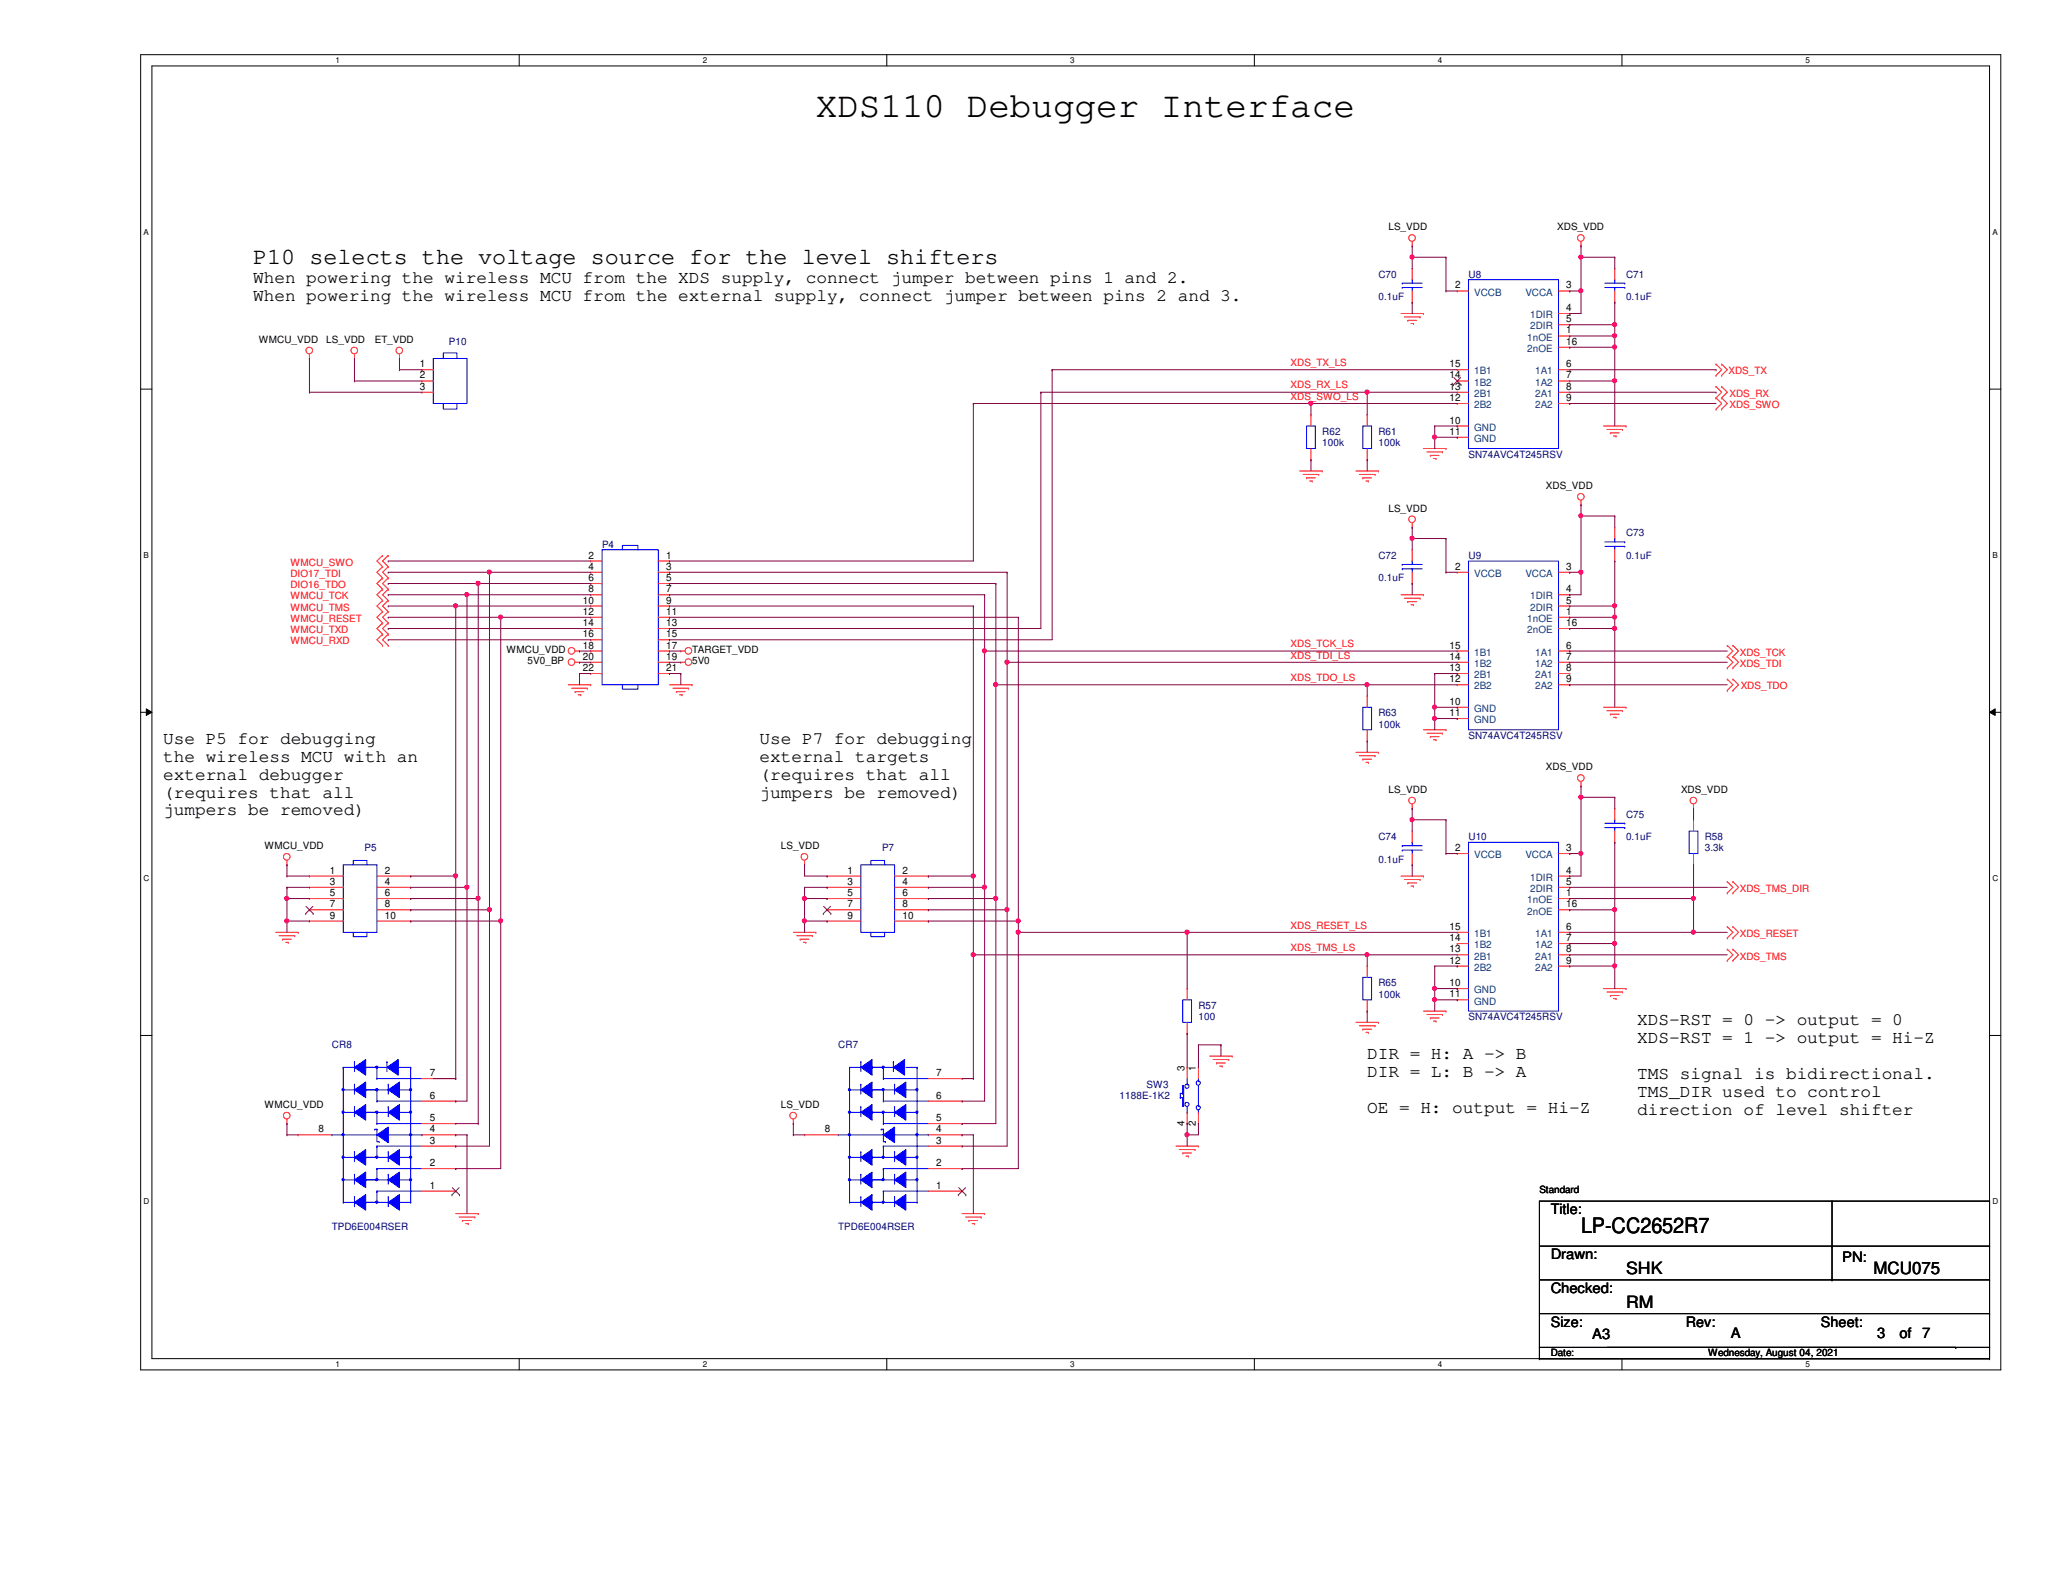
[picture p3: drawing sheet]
<svg xmlns="http://www.w3.org/2000/svg" width="279mm" height="216mm" viewBox="0 0 279 216" stroke-linecap="round" stroke-linejoin="round" font-family="sans-serif">
<defs><g id="words">
<text font-size="4.9" x="110.5" y="15.8">XDS110 Debugger Interface</text>
<text font-size="3.2" x="34.3" y="35.8">P10 selects the voltage source for the level shifters</text>
<text font-size="2.9" x="214.1" y="167">LP-CC2652R7</text>
<g font-size="2.4">
<text x="34.3" y="38.3">When powering the wireless MCU from the XDS supply, connect jumper between pins 1 and 2.</text>
<text x="34.3" y="40.7">When powering the wireless MCU from the external supply, connect jumper between pins 2 and 3.</text>
<text x="22.1" y="100.8">Use P5 for debugging</text>
<text x="102.9" y="100.8">Use P7 for debugging</text>
<text x="22.1" y="103.2">the wireless MCU with an</text>
<text x="22.1" y="105.6">external debugger</text>
<text x="102.9" y="103.2">external targets</text>
<text x="102.9" y="105.6">(requires that all</text>
<text x="22.1" y="108">(requires that all</text>
<text x="22.1" y="110.4">jumpers be removed)</text>
<text x="102.9" y="108">jumpers be removed)</text>
<text x="185.2" y="143.5">DIR = H: A -&gt; B</text>
<text x="221.7" y="138.9">XDS-RST = 0 -&gt; output = 0</text>
<text x="221.7" y="141.3">XDS-RST = 1 -&gt; output = Hi-Z</text>
<text x="185.2" y="145.9">DIR = L: B -&gt; A</text>
<text x="221.7" y="146.1">TMS signal is bidirectional.</text>
<text x="221.7" y="148.5">TMS_DIR used to control</text>
<text x="185.2" y="150.7">OE = H: output = Hi-Z</text>
<text x="221.7" y="151">direction of level shifter</text>
</g>
<g font-size="2.3">
<text x="220.2" y="172.6">SHK</text>
<text x="253.7" y="172.6">MCU075</text>
<text x="220.2" y="177.1">RM</text>
</g>
<g font-size="1.9">
<text x="210" y="164.5">Title:</text>
<text x="210" y="170.6">Drawn:</text>
<text x="249.5" y="170.9">PN:</text>
<text x="210" y="175.1">Checked:</text>
<text x="210" y="179.7">Size:</text>
<text x="228.3" y="179.7">Rev:</text>
<text x="246.6" y="179.7">Sheet:</text>
<text x="215.6" y="181.4">A3</text>
<text x="234.4" y="181.2">A</text>
<text x="254.2" y="181.2">3</text>
<text x="257.3" y="181.2">of</text>
<text x="260.3" y="181.2">7</text>
</g>
<g font-size="1.4">
<text x="188" y="31.2">LS_VDD</text>
<text x="210.9" y="31.2">XDS_VDD</text>
<text x="197.1" y="39.1">2</text>
<text x="212.1" y="39.1">3</text>
<text x="35.1" y="46.4">WMCU_VDD</text>
<text x="44.2" y="46.4">LS_VDD</text>
<text x="50.8" y="46.4">ET_VDD</text>
<text x="212.1" y="45.2">1</text>
<text x="212.1" y="46.7">16</text>
<text x="212.1" y="42.1">4</text>
<text x="212.1" y="43.6">5</text>
<text x="56.9" y="49.7">1</text>
<text x="56.9" y="51.3">2</text>
<text x="56.9" y="52.8">3</text>
<text x="196.3" y="49.7">15</text>
<text x="196.3" y="51.3">14</text>
<text x="196.3" y="52.8">13</text>
<text x="212.1" y="49.7">6</text>
<text x="212.1" y="51.3">7</text>
<text x="212.1" y="52.8">8</text>
<text x="196.3" y="57.4">10</text>
<text x="196.3" y="58.9">11</text>
<text x="196.3" y="54.3">12</text>
<text x="212.1" y="54.3">9</text>
<text x="188" y="69.3">LS_VDD</text>
<text x="209.4" y="66.3">XDS_VDD</text>
<text x="79.7" y="75.6">2</text>
<text x="79.7" y="77.2">4</text>
<text x="90.2" y="75.6">1</text>
<text x="90.2" y="77.2">3</text>
<text x="197.1" y="77.2">2</text>
<text x="212.1" y="77.2">3</text>
<text x="79" y="81.7">10</text>
<text x="79" y="83.3">12</text>
<text x="79.7" y="78.7">6</text>
<text x="79.7" y="80.2">8</text>
<text x="90.2" y="78.7">5</text>
<text x="90.2" y="80.2">7</text>
<text x="90.2" y="81.7">9</text>
<text x="90.2" y="83.3">11</text>
<text x="212.1" y="83.3">1</text>
<text x="212.1" y="80.2">4</text>
<text x="212.1" y="81.7">5</text>
<text x="68.6" y="88.5">WMCU_VDD</text>
<text x="79" y="84.8">14</text>
<text x="79" y="86.3">16</text>
<text x="79" y="87.8">18</text>
<text x="79" y="89.4">20</text>
<text x="90.2" y="84.8">13</text>
<text x="90.2" y="86.3">15</text>
<text x="90.2" y="87.8">17</text>
<text x="90.2" y="89.4">19</text>
<text x="93.7" y="88.5">TARGET_VDD</text>
<text x="196.3" y="87.8">15</text>
<text x="196.3" y="89.4">14</text>
<text x="212.1" y="87.8">6</text>
<text x="212.1" y="89.4">7</text>
<text x="212.1" y="84.8">16</text>
<text x="71.5" y="90">5V0_BP</text>
<text x="79" y="90.9">22</text>
<text x="90.2" y="90.9">21</text>
<text x="93.7" y="90">5V0</text>
<text x="196.3" y="95.5">10</text>
<text x="196.3" y="90.9">13</text>
<text x="196.3" y="92.4">12</text>
<text x="212.1" y="90.9">8</text>
<text x="212.1" y="92.4">9</text>
<text x="196.3" y="97">11</text>
<text x="188" y="107.4">LS_VDD</text>
<text x="209.4" y="104.4">XDS_VDD</text>
<text x="227.7" y="107.4">XDS_VDD</text>
<text x="35.8" y="115">WMCU_VDD</text>
<text x="44.7" y="118.3">1</text>
<text x="44.7" y="119.8">3</text>
<text x="52.1" y="118.3">2</text>
<text x="52.1" y="119.8">4</text>
<text x="105.7" y="115">LS_VDD</text>
<text x="114.8" y="118.3">1</text>
<text x="114.8" y="119.8">3</text>
<text x="122.2" y="118.3">2</text>
<text x="122.2" y="119.8">4</text>
<text x="197.1" y="115.3">2</text>
<text x="212.1" y="115.3">3</text>
<text x="212.1" y="118.3">4</text>
<text x="212.1" y="119.8">5</text>
<text x="44.7" y="121.4">5</text>
<text x="44.7" y="122.9">7</text>
<text x="44.7" y="124.4">9</text>
<text x="52.1" y="121.4">6</text>
<text x="52.1" y="122.9">8</text>
<text x="52.1" y="124.4">10</text>
<text x="114.8" y="121.4">5</text>
<text x="114.8" y="122.9">7</text>
<text x="114.8" y="124.4">9</text>
<text x="122.2" y="121.4">6</text>
<text x="122.2" y="122.9">8</text>
<text x="122.2" y="124.4">10</text>
<text x="196.3" y="125.9">15</text>
<text x="212.1" y="125.9">6</text>
<text x="212.1" y="121.4">1</text>
<text x="212.1" y="122.9">16</text>
<text x="196.3" y="127.5">14</text>
<text x="196.3" y="129">13</text>
<text x="196.3" y="130.5">12</text>
<text x="212.1" y="127.5">7</text>
<text x="212.1" y="129">8</text>
<text x="212.1" y="130.5">9</text>
<text x="196.3" y="133.6">10</text>
<text x="196.3" y="135.1">11</text>
<text x="58.2" y="148.8">6</text>
<text x="58.2" y="145.8">7</text>
<text x="126.8" y="148.8">6</text>
<text x="126.8" y="145.8">7</text>
<text x="160.4" y="145" transform="rotate(-90 160.4 145)">3</text>
<text x="162" y="145" transform="rotate(-90 162 145)">1</text>
<text x="35.8" y="150.1">WMCU_VDD</text>
<text x="43.1" y="153.4">8</text>
<text x="58.2" y="154.9">3</text>
<text x="58.2" y="153.4">4</text>
<text x="58.2" y="151.8">5</text>
<text x="105.7" y="150.1">LS_VDD</text>
<text x="111.7" y="153.4">8</text>
<text x="126.8" y="154.9">3</text>
<text x="126.8" y="153.4">4</text>
<text x="126.8" y="151.8">5</text>
<text x="160.4" y="152.5" transform="rotate(-90 160.4 152.5)">4</text>
<text x="162" y="152.5" transform="rotate(-90 162 152.5)">2</text>
<text x="58.2" y="161">1</text>
<text x="58.2" y="157.9">2</text>
<text x="126.8" y="161">1</text>
<text x="126.8" y="157.9">2</text>
<text x="208.5" y="161.6">Standard</text>
<text x="210" y="183.7">Date:</text>
<text x="231.4" y="183.7">Wednesday, August 04, 2021</text>
</g>
<g font-size="1.4" fill="#000080">
<text x="186.7" y="37.6">C70</text>
<text x="186.7" y="40.6">0.1uF</text>
<text x="198.9" y="37.6">U8</text>
<text x="220.2" y="37.6">C71</text>
<text x="220.2" y="40.6">0.1uF</text>
<text x="60.8" y="46.7">P10</text>
<text x="179.1" y="58.9">R62</text>
<text x="186.7" y="58.9">R61</text>
<text x="179.1" y="60.5">100k</text>
<text x="186.7" y="60.5">100k</text>
<text x="198.9" y="62">SN74AVC4T245RSV</text>
<text x="81.5" y="74.2">P4</text>
<text x="186.7" y="75.7">C72</text>
<text x="198.9" y="75.7">U9</text>
<text x="220.2" y="72.6">C73</text>
<text x="220.2" y="75.7">0.1uF</text>
<text x="186.7" y="78.7">0.1uF</text>
<text x="186.7" y="97">R63</text>
<text x="186.7" y="98.6">100k</text>
<text x="198.9" y="100.1">SN74AVC4T245RSV</text>
<text x="186.7" y="113.8">C74</text>
<text x="198.9" y="113.8">U10</text>
<text x="220.2" y="110.7">C75</text>
<text x="220.2" y="113.8">0.1uF</text>
<text x="230.9" y="113.8">R58</text>
<text x="49.4" y="115.3">P5</text>
<text x="119.5" y="115.3">P7</text>
<text x="186.7" y="116.8">0.1uF</text>
<text x="230.9" y="115.3">3.3k</text>
<text x="162.3" y="136.7">R57</text>
<text x="186.7" y="133.6">R65</text>
<text x="186.7" y="135.1">100k</text>
<text x="45" y="142">CR8</text>
<text x="113.5" y="142">CR7</text>
<text x="162.3" y="138.2">100</text>
<text x="198.9" y="138.2">SN74AVC4T245RSV</text>
<text x="151.6" y="148.8">1188E-1K2</text>
<text x="155.3" y="147.3">SW3</text>
<text x="45" y="166.5">TPD6E004RSER</text>
<text x="113.5" y="166.5">TPD6E004RSER</text>
</g>
<g font-size="1.4" fill="#004080">
<text x="199.6" y="40">VCCB</text>
<text x="206.6" y="40">VCCA</text>
<text x="206.8" y="46.1">1nOE</text>
<text x="206.8" y="47.7">2nOE</text>
<text x="207.2" y="43.1">1DIR</text>
<text x="207.2" y="44.6">2DIR</text>
<text x="199.6" y="50.7">1B1</text>
<text x="199.6" y="52.2">1B2</text>
<text x="199.6" y="53.8">2B1</text>
<text x="207.9" y="50.7">1A1</text>
<text x="207.9" y="52.2">1A2</text>
<text x="207.9" y="53.8">2A1</text>
<text x="199.6" y="58.3">GND</text>
<text x="199.6" y="59.9">GND</text>
<text x="199.6" y="55.3">2B2</text>
<text x="207.9" y="55.3">2A2</text>
<text x="199.6" y="78.1">VCCB</text>
<text x="206.6" y="78.1">VCCA</text>
<text x="207.2" y="81.2">1DIR</text>
<text x="207.2" y="82.7">2DIR</text>
<text x="199.6" y="88.8">1B1</text>
<text x="206.8" y="84.2">1nOE</text>
<text x="206.8" y="85.8">2nOE</text>
<text x="207.9" y="88.8">1A1</text>
<text x="199.6" y="90.3">1B2</text>
<text x="199.6" y="91.9">2B1</text>
<text x="199.6" y="93.4">2B2</text>
<text x="207.9" y="90.3">1A2</text>
<text x="207.9" y="91.9">2A1</text>
<text x="207.9" y="93.4">2A2</text>
<text x="199.6" y="96.4">GND</text>
<text x="199.6" y="98">GND</text>
<text x="199.6" y="116.2">VCCB</text>
<text x="206.6" y="116.2">VCCA</text>
<text x="207.2" y="119.3">1DIR</text>
<text x="206.8" y="122.3">1nOE</text>
<text x="206.8" y="123.9">2nOE</text>
<text x="207.2" y="120.8">2DIR</text>
<text x="199.6" y="126.9">1B1</text>
<text x="199.6" y="128.4">1B2</text>
<text x="199.6" y="130">2B1</text>
<text x="199.6" y="131.5">2B2</text>
<text x="207.9" y="126.9">1A1</text>
<text x="207.9" y="128.4">1A2</text>
<text x="207.9" y="130">2A1</text>
<text x="207.9" y="131.5">2A2</text>
<text x="199.6" y="134.5">GND</text>
<text x="199.6" y="136.1">GND</text>
</g>
<g font-size="1.4" fill="#f00">
<text x="174.8" y="49.6">XDS_TX_LS</text>
<text x="174.8" y="52.6">XDS_RX_LS</text>
<text x="234.1" y="50.7">XDS_TX</text>
<text x="234.2" y="53.8">XDS_RX</text>
<text x="174.8" y="54.1">XDS_SWO_LS</text>
<text x="234.2" y="55.3">XDS_SWO</text>
<text x="39.3" y="76.6">WMCU_SWO</text>
<text x="39.3" y="78.1">DIO17_TDI</text>
<text x="39.3" y="79.7">DIO16_TDO</text>
<text x="39.3" y="81.2">WMCU_TCK</text>
<text x="39.3" y="82.7">WMCU_TMS</text>
<text x="39.3" y="84.2">WMCU_RESET</text>
<text x="39.3" y="85.8">WMCU_TXD</text>
<text x="39.3" y="87.3">WMCU_RXD</text>
<text x="174.8" y="87.7">XDS_TCK_LS</text>
<text x="174.8" y="89.2">XDS_TDI_LS</text>
<text x="235.6" y="88.8">XDS_TCK</text>
<text x="174.8" y="92.2">XDS_TDO_LS</text>
<text x="235.6" y="90.3">XDS_TDI</text>
<text x="235.8" y="93.4">XDS_TDO</text>
<text x="174.8" y="125.8">XDS_RESET_LS</text>
<text x="235.6" y="120.8">XDS_TMS_DIR</text>
<text x="174.8" y="128.8">XDS_TMS_LS</text>
<text x="235.6" y="126.9">XDS_RESET</text>
<text x="235.6" y="130">XDS_TMS</text>
</g>
<g font-size="1.1">
<text x="45.4" y="8.6">1</text>
<text x="95.2" y="8.6">2</text>
<text x="144.9" y="8.6">3</text>
<text x="194.7" y="8.6">4</text>
<text x="244.5" y="8.6">5</text>
<text x="19.4" y="31.8">A</text>
<text x="269.8" y="31.8">A</text>
<text x="19.4" y="75.6">B</text>
<text x="269.8" y="75.6">B</text>
<text x="19.4" y="119.3">C</text>
<text x="269.8" y="119.3">C</text>
<text x="19.4" y="163.1">D</text>
<text x="269.8" y="163.1">D</text>
<text x="45.4" y="185.2">1</text>
<text x="95.2" y="185.2">2</text>
<text x="144.9" y="185.2">3</text>
<text x="194.7" y="185.2">4</text>
<text x="244.5" y="185.2">5</text>
</g>
</g></defs>
<path d="M19.1 7.4h251.9v178.1h-251.9zM20.6 8.9h248.9v175.1h-248.9z" fill="none" stroke="#000" stroke-width=".14"/>
<g fill="#fff">
<path d="M45.4 7.6h.6v1.2h-.6z"/>
<path d="M45.4 184.2h.6v1.2h-.6z"/>
</g>
<path d="M70.3 7.4v1.5M70.3 184v1.5" fill="none" stroke="#000" stroke-width=".14"/>
<g fill="#fff">
<path d="M95.2 7.6h.6v1.2h-.6z"/>
<path d="M95.2 184.2h.6v1.2h-.6z"/>
</g>
<path d="M120.1 7.4v1.5M120.1 184v1.5" fill="none" stroke="#000" stroke-width=".14"/>
<g fill="#fff">
<path d="M144.9 7.6h.6v1.2h-.6z"/>
<path d="M144.9 184.2h.6v1.2h-.6z"/>
</g>
<path d="M169.9 7.4v1.5M169.9 184v1.5" fill="none" stroke="#000" stroke-width=".14"/>
<g fill="#fff">
<path d="M194.7 7.6h.6v1.2h-.6z"/>
<path d="M194.7 184.2h.6v1.2h-.6z"/>
</g>
<path d="M219.7 7.4v1.5M219.7 184v1.5" fill="none" stroke="#000" stroke-width=".14"/>
<g fill="#fff">
<path d="M244.5 7.6h.6v1.2h-.6z"/>
<path d="M244.5 184.2h.6v1.2h-.6z"/>
<path d="M19.4 30.8h.8v1.2h-.8z"/>
<path d="M269.8 30.8h.8v1.2h-.8z"/>
<path d="M19.4 74.6h.8v1.2h-.8z"/>
<path d="M269.8 74.6h.8v1.2h-.8z"/>
</g>
<path d="M19.1 52.7h1.5M269.5 52.7h1.5" fill="none" stroke="#000" stroke-width=".14"/>
<g fill="#fff">
<path d="M19.4 118.4h.8v1.1h-.8z"/>
<path d="M269.8 118.4h.8v1.1h-.8z"/>
</g>
<path d="M19.1 96.5h1.5M19.8 96l.8 .5-.8 .4zM269.5 96.5l.7-.5v.9zM269.5 96.5h1.5" fill="none" stroke="#000" stroke-width=".14"/>
<path d="M19.8 96l.8 .5-.8 .4zM269.5 96.5l.7-.5v.9z" fill="#000"/>
<g fill="#fff">
<path d="M19.4 162.1h.8v1.2h-.8z"/>
<path d="M269.8 162.1h.8v1.2h-.8z"/>
</g>
<g fill="none" stroke="#000" stroke-width=".14">
<path d="M19.1 140.2h1.5M269.5 140.2h1.5M208.5 162.7h61v19.8h-61zM208.5 168.8h61M208.5 173.4h61M208.5 177.9h61M248.1 168.8h.1M248.1 173.4h.1M248.1 162.7v10.7M269.5 168.8h.1M269.5 173.4h.1M269.5 177.9h.1"/>
<path d="M208.5 184h.1M208.5 182.5v1.5M208.5 184h61M217.6 182.5h47.3M264.9 182.5h.1M269.5 184h.1M269.5 182.5h.1M269.5 182.5v1.5"/>
</g>
<g fill="none" stroke="#f00" stroke-width=".14">
<path d="M191.3 33.3h.1M191.3 32.7v.6M197.4 39.4h.1M197.4 39.4h1.5M211.1 39.4h1.5M212.6 39.4h.1M214.1 33.3h.1M214.1 32.7v.6M218.7 36.4h.1M218.7 36.4v1.5M218.7 39.4v1.5M41.9 48.6h.1"/>
<path d="M41.9 48v.6M48 48.6h.1M48 48v.6M54.1 48.6h.1M54.1 48v.6M57.2 50.1h.1M57.2 51.6h.1M57.2 53.1h.1M57.2 50.1h1.5M57.2 51.6h1.5M57.2 53.1h1.5M189.7 42.5h3.1"/>
<path d="M190.2 42.9h2.1M190.7 43.4h.1M190.7 43.4h1.2M191.1 43.8h.3M191.4 43.8h.1M192.3 42.9h.1M192.8 42.5h.1M197.4 57.7h.1M197.4 59.2h.1M197.4 50.1h.1M197.4 51.6h.1M197.4 53.1h.1"/>
<path d="M197.4 54.7h.1M197.4 57.7h1.5M197.4 50.1h1.5M197.4 51.6h1.5M197.4 53.1h1.5M197.4 54.7h1.5M197.4 59.2h1.5M211.1 42.5h1.5M211.1 50.1h1.5M211.1 51.6h1.5M211.1 53.1h1.5M211.1 54.7h1.5"/>
<path d="M211.1 45.5h1.5M211.1 47h1.5M211.1 44h1.5M212.6 50.1h.1M212.6 51.6h.1M212.6 53.1h.1M212.6 54.7h.1M212.6 45.5h.1M212.6 47h.1M212.6 42.5h.1M212.6 44h.1M217.2 57.7h3"/>
<path d="M217.6 58.2h2.2M218.1 58.6h.1M218.1 58.6h1.2M218.5 59.1h.4M218.7 40.9h.1M218.9 59.1h.1M219.8 58.2h.1M220.2 57.7h.1M232.4 49.3h.1M232.4 50.8h.1M232.4 52.4h.1M232.4 53.9h.1"/>
<path d="M232.4 55.4h.1M232.4 49.3l.8 .8-.8 .7M232.4 52.4l.8 .7-.8 .8M232.4 53.9l.8 .8-.8 .7M233.2 49.3h.1M233.2 50.8h.1M233.2 52.4h.1M233.2 53.9h.1M233.2 55.4h.1M233.2 49.3l.7 .8-.7 .7M233.2 52.4l.7 .7-.7 .8M233.2 53.9l.7 .8-.7 .7"/>
<path d="M51.8 75.2h.1M51.8 76.7h.1M51.8 78.3h.1M51.8 79.8h.1M51.8 75.2l-.7 .8 .7 .7M51.8 76.7l-.7 .8 .7 .8M51.8 78.3l-.7 .7 .7 .8M51.8 79.8l-.7 .8 .7 .7M52.6 75.2h.1M52.6 76.7h.1M52.6 78.3h.1M52.6 79.8h.1"/>
<path d="M52.6 75.2l-.8 .8 .8 .7M52.6 76.7l-.8 .8 .8 .8M52.6 78.3l-.8 .7 .8 .8M52.6 79.8l-.8 .8 .8 .7M176 63.8h3.1M176.5 64.3h2.1M177 64.7h.1M177 64.7h1.1M177.4 65.2h.3M177.7 65.2h.1M178.6 64.3h.1M179.1 63.8h.1"/>
<path d="M183.6 63.8h3.1M184.1 64.3h2.1M184.6 64.7h.1M184.6 64.7h1.2M185 65.2h.3M185.3 65.2h.1M186.2 64.3h.1M186.7 63.8h.1M191.3 71.4h.1M191.3 70.8v.6M192.8 60.7h3M193.3 61.2h2.1"/>
<path d="M193.7 61.7h.1M193.7 61.7h1.2M194.1 62.1h.4M194.5 62.1h.1M195.4 61.2h.1M195.8 60.7h.1M197.4 77.5h.1M197.4 77.5h1.5M211.1 77.5h1.5M212.6 77.5h.1M214.1 68.4h.1M214.1 67.8v.6"/>
<path d="M218.7 71.4h.1M218.7 76h.1M218.7 71.4v1.5M218.7 74.5v1.5M51.8 81.3h.1M51.8 82.8h.1M51.8 84.4h.1M51.8 85.9h.1M51.8 87.4h.1M51.8 81.3l-.7 .8 .7 .7M51.8 82.8l-.7 .8 .7 .8M51.8 84.4l-.7 .7 .7 .8"/>
<path d="M51.8 85.9l-.7 .8 .7 .7M52.6 81.3h.1M52.6 82.8h.1M52.6 84.4h.1M52.6 85.9h.1M52.6 87.4h.1M52.6 81.3l-.8 .8 .8 .7M52.6 82.8l-.8 .8 .8 .8M52.6 84.4l-.8 .7 .8 .8M52.6 85.9l-.8 .8 .8 .7M77 92.8h3M77.4 93.2h2.1"/>
<path d="M77.9 93.7h.1M77.9 88.2h.6M77.9 89.7h.6M77.9 93.7h1.2M78.3 94.1h.4M78.5 88.2h.1M78.5 89.7h.1M78.7 94.1h.1M79.5 93.2h.1M80 92.8h.1M90.7 92.8h3M91.1 93.2h2.2"/>
<path d="M91.6 93.7h.1M91.6 93.7h1.2M92 94.1h.4M92.2 88.2h.1M92.2 89.7h.1M92.2 88.2h.6M92.2 89.7h.6M92.4 94.1h.1M93.3 93.2h.1M93.7 92.8h.1M189.7 80.6h3.1M190.2 81h2.1"/>
<path d="M190.7 81.5h.1M190.7 81.5h1.2M191.1 81.9h.3M191.4 81.9h.1M192.3 81h.1M192.8 80.6h.1M192.8 98.8h3M193.3 99.3h2.1M193.7 99.8h.1M193.7 99.8h1.2M195.4 99.3h.1M195.8 98.8h.1"/>
<path d="M197.4 95.8h.1M197.4 97.3h.1M197.4 88.2h.1M197.4 89.7h.1M197.4 91.2h.1M197.4 92.8h.1M197.4 88.2h1.5M197.4 89.7h1.5M197.4 92.8h1.5M197.4 95.8h1.5M197.4 91.2h1.5M197.4 97.3h1.5"/>
<path d="M211.1 80.6h1.5M211.1 88.2h1.5M211.1 89.7h1.5M211.1 92.8h1.5M211.1 91.2h1.5M211.1 83.6h1.5M211.1 85.1h1.5M211.1 82.1h1.5M212.6 88.2h.1M212.6 89.7h.1M212.6 91.2h.1M212.6 92.8h.1"/>
<path d="M212.6 83.6h.1M212.6 85.1h.1M212.6 80.6h.1M212.6 82.1h.1M217.2 95.8h3M217.6 96.3h2.2M218.1 96.7h.1M218.1 96.7h1.2M218.5 97.2h.4M218.9 97.2h.1M219.8 96.3h.1M220.2 95.8h.1"/>
<path d="M233.9 87.4h.1M233.9 88.9h.1M233.9 90.5h.1M233.9 92h.1M233.9 93.5h.1M233.9 87.4l.8 .8-.8 .7M233.9 88.9l.8 .8-.8 .8M233.9 92l.8 .8-.8 .7M234.7 87.4h.1M234.7 88.9h.1M234.7 90.5h.1M234.7 92h.1"/>
<path d="M234.7 93.5h.1M234.7 87.4l.8 .8-.8 .7M234.7 88.9l.8 .8-.8 .8M234.7 92l.8 .8-.8 .7M38.9 117.1h.1M38.9 116.5v.6M41.9 118.7h.1M41.9 118.7h4.6M51.1 118.7h4.5M55.6 118.7h.1M109 117.1h.1M109 116.5v.6"/>
<path d="M183.6 101.9h3.1M184.1 102.4h2.1M184.6 102.8h.1M184.6 102.8h1.2M185 103.3h.3M185.3 103.3h.1M186.2 102.4h.1M186.7 101.9h.1M189.7 118.7h3.1M190.2 119.1h2.1M190.7 119.6h.1M190.7 119.6h1.2"/>
<path d="M191.3 109.5h.1M191.3 112.6h.1M191.3 117.1h.1M191.3 108.9v.6M191.3 112.6v1.5M191.3 115.6v1.5M192.3 119.1h.1M192.8 118.7h.1M194.1 100.2h.4M194.5 100.2h.1M214.1 106.5h.1M214.1 105.9v.6"/>
<path d="M229.4 109.5h.1M229.4 117.1h.1M229.4 111h.1M229.4 108.9v.6M229.4 111v1.6M229.4 115.6v1.5M233.9 119.4h.1M233.9 119.4l.8 .8-.8 .7M234.7 119.4h.1M234.7 119.4l.8 .8-.8 .7M37.3 126.3h3.1M37.8 126.7h2.1"/>
<path d="M38.3 127.2h.1M38.3 127.2h1.2M38.7 127.6h.3M39 127.6h.1M39.9 126.7h.1M40.4 126.3h.1M41.9 120.2h.1M41.9 121.7h.1M41.9 123.2h.1M41.9 124.8h.1M41.9 120.2h4.6M41.9 121.7h4.6"/>
<path d="M41.9 123.2h4.6M41.9 124.8h4.6M51.1 120.2h4.5M51.1 121.7h4.5M51.1 123.2h4.5M51.1 124.8h4.5M55.6 120.2h.1M55.6 121.7h.1M55.6 123.2h.1M55.6 124.8h.1M107.4 126.3h3.1M107.9 126.7h2.1"/>
<path d="M108.4 127.2h.1M108.4 127.2h1.2M108.8 127.6h.3M109.1 127.6h.1M110 126.7h.1M110.5 126.3h.1M183.6 138.5h3.1M184.1 138.9h2.1M184.6 139.4h.1M184.6 139.4h1.2M185 139.8h.3M185.3 139.8h.1"/>
<path d="M186.2 138.9h.1M186.7 138.5h.1M191.1 120h.3M191.4 120h.1M192.8 136.9h3M193.3 137.4h2.1M193.7 137.9h.1M193.7 137.9h1.2M194.1 138.3h.4M194.5 138.3h.1M195.4 137.4h.1M195.8 136.9h.1"/>
<path d="M217.2 133.9h3M217.6 134.4h2.2M218.1 134.8h.1M218.1 134.8h1.2M218.5 135.3h.4M218.9 135.3h.1M219.8 134.4h.1M220.2 133.9h.1M233.9 120.9h.1M233.9 125.5h.1M233.9 127h.1M233.9 128.6h.1"/>
<path d="M233.9 130.1h.1M233.9 125.5l.8 .8-.8 .7M233.9 128.6l.8 .7-.8 .8M234.7 120.9h.1M234.7 125.5h.1M234.7 127h.1M234.7 128.6h.1M234.7 130.1h.1M234.7 125.5l.8 .8-.8 .7M234.7 128.6l.8 .7-.8 .8M38.9 152.2h.1M38.9 151.6v.6"/>
<path d="M107.4 152.2h.1M107.4 151.6v.6M159.3 155.2h3M159.7 155.7h2.1M160.2 156.2h.1M160.2 156.2h1.2M160.6 156.6h.4M160.8 144.6h.1M160.8 152.2h.1M160.8 144.6v1.5M160.8 150.7v1.5M161 156.6h.1"/>
<path d="M161.8 155.7h.1M162.3 155.2h.1M162.3 144.6h.1M162.3 152.2h.1M162.3 144.6v1.5M162.3 150.7v1.5M163.8 143h3.1M164.3 143.5h2.1M164.8 144h.1M164.8 144h1.1M165.2 144.4h.3M165.5 144.4h.1"/>
<path d="M166.4 143.5h.1M166.9 143h.1M61.7 164.4h3.1M62.2 164.8h2.1M62.7 165.3h.1M62.7 165.3h1.1M63.1 165.7h.3M63.4 165.7h.1M64.3 164.8h.1M64.8 164.4h.1M130.3 164.4h3.1M130.8 164.8h2.1"/>
<path d="M131.2 165.3h.1M131.2 165.3h1.2M131.7 165.7h.3M132 165.7h.1M132.9 164.8h.1M133.4 164.4h.1"/>
<circle cx="191.2" cy="32.2" r=".45"/>
<circle cx="214.1" cy="32.2" r=".45"/>
<circle cx="41.9" cy="47.5" r=".45"/>
<circle cx="48" cy="47.5" r=".45"/>
<circle cx="54.1" cy="47.5" r=".45"/>
<circle cx="191.2" cy="70.3" r=".45"/>
<circle cx="214.1" cy="67.3" r=".45"/>
<circle cx="77.4" cy="88.2" r=".45"/>
<circle cx="77.4" cy="89.7" r=".45"/>
<circle cx="93.2" cy="88.2" r=".45"/>
<circle cx="93.2" cy="89.7" r=".45"/>
<circle cx="38.8" cy="116.1" r=".45"/>
<circle cx="108.9" cy="116.1" r=".45"/>
<circle cx="191.2" cy="108.4" r=".45"/>
<circle cx="214.1" cy="105.4" r=".45"/>
<circle cx="229.3" cy="108.4" r=".45"/>
<circle cx="38.8" cy="151.1" r=".45"/>
<circle cx="107.4" cy="151.1" r=".45"/>
</g>
<g fill="none" stroke="#00f" stroke-width=".14">
<path d="M198.9 37.9h12.2v22.8h-12.2zM217.3 38.9h2.7M217.3 38.4h2.7M218.7 38.9h.1M218.7 37.9h.1M218.7 37.9v.5M218.7 38.9v.5M220 38.9h.1M220 38.4h.1M58.7 48.6h4.5v6.1h-4.5zM60 54.7v.7h1.9v-.7h-.2M60.2 48.6h-.2v-.8h1.9v.8"/>
<path d="M198.9 76h12.2v22.8h-12.2zM217.3 74h2.7M217.3 73.4h2.7M218.7 74h.1M218.7 72.9h.1M218.7 72.9v.5M218.7 74v.5M220 74h.1M220 73.4h.1M46.5 117.1h4.6v9.2h-4.6zM47.8 117.1v-.6h1.9v.6M189.9 115.1h.1"/>
<path d="M189.9 114.6h.1M189.9 115.1h2.7M189.9 114.6h2.7M191.3 115.1h.1M191.3 114.1h.1M191.3 114.1v.5M191.3 115.1v.5M228.8 112.6h1.2v3h-1.2zM47.8 126.3v.6h1.9v-.6M159.9 148.7h.1M159.9 148.7h.3M160.2 149.7h.1"/>
<path d="M160.2 148.1h.1M160.2 148.7h.1M160.2 147h.1M160.2 147v1.1M160.2 148.7v1M160.2 148.1h-.3v.6M160.2 147h.1v2.7M160.3 149.7h.1M160.8 150.7h.1M160.8 146.9h.1M160.8 146.1v.8M160.8 149.9v.8"/>
<path d="M162.3 149.7h.1M162.3 146.4h.1M162.3 150.7h.1M162.3 146.1v.3M162.3 147v2.7M162.3 150.4v.3"/>
<circle cx="160.8" cy="147.1" r=".29"/>
<circle cx="160.8" cy="149.6" r=".29"/>
<circle cx="162.3" cy="146.7" r=".29"/>
<circle cx="162.3" cy="150" r=".29"/>
</g>
<path d="M196.9 52.1h.1M196.9 51.1l1 1M197.8 51.1l-.9 1M197.9 52.1h.1M41.4 123.7h.1M41.4 122.8l1 .9M42.4 122.8l-1 .9M42.4 123.7h.1" fill="none" stroke="#804000" stroke-width=".14"/>
<path d="M48 162.9l1.5-1.1v2.1z" fill-rule="evenodd" fill="#00f"/>
<path d="M46.5 162.9h.1M46.5 162.9h1.5M48 162.9l1.5-1.1v2.1zM48 162.1h.1M48 162.1v1.3M49.5 162.9h.1M49.5 162.9h3.1M52.6 162.9h.1M54.1 162.9h1.5M55.6 162.9h.1" fill="none" stroke="#00f" stroke-width=".14"/>
<path d="M48 159.8l1.5-1.1v2.2z" fill-rule="evenodd" fill="#00f"/>
<path d="M46.5 159.8h.1M46.5 159.8h1.5M48 159.8l1.5-1.1v2.2zM48 159h.1M48 159v1.4M49.5 159.8h.1M49.5 159.8h3.1M52.6 159.8h.1M54.1 159.8h1.5M55.6 159.8h.1" fill="none" stroke="#00f" stroke-width=".14"/>
<path d="M48 156.8l1.5-1.1v2.1z" fill-rule="evenodd" fill="#00f"/>
<path d="M46.5 156.8h.1M46.5 156.8h1.5M48 156.8l1.5-1.1v2.1zM48 156h.1M48 156v1.4M49.5 156.8h.1M49.5 156.8h3.1M52.6 156.8h.1M54.1 156.8h1.5M55.6 156.8h.1" fill="none" stroke="#00f" stroke-width=".14"/>
<path d="M48 150.7l1.5-1.1v2.1z" fill-rule="evenodd" fill="#00f"/>
<path d="M46.5 150.7h.1M46.5 150.7h1.5M48 150.7l1.5-1.1v2.1zM48 149.9h.1M48 149.9v1.4M49.5 150.7h.1M49.5 150.7h3.2M52.7 150.7h.1M54.1 150.7h1.5M55.6 150.7h.1" fill="none" stroke="#00f" stroke-width=".14"/>
<path d="M48 147.6l1.5-1v2.1z" fill-rule="evenodd" fill="#00f"/>
<path d="M46.5 147.6h.1M46.5 147.6h1.5M48 147.6l1.5-1v2.1zM48 146.9h.1M48 146.9v1.3M49.5 147.6h.1M49.5 147.6h3.1M52.6 147.6h.1M54.1 147.6h1.5M55.6 147.6h.1" fill="none" stroke="#00f" stroke-width=".14"/>
<path d="M48 144.6l1.5-1.1v2.1z" fill-rule="evenodd" fill="#00f"/>
<path d="M46.5 144.6h.1M46.5 144.6h1.5M48 144.6l1.5-1.1v2.1zM48 143.8h.1M48 143.8v1.4M49.5 144.6h.1M49.5 144.6h3.2M52.7 144.6h.1" fill="none" stroke="#00f" stroke-width=".14"/>
<path d="M51.1 153.7l1.5-1v2.1z" fill-rule="evenodd" fill="#00f"/>
<g fill="none" stroke="#00f" stroke-width=".14">
<path d="M45 153.7h.1M45 153.7h6.1M46.5 153.7h.1M50.8 152.9h.1M50.8 152.9h.3M51.1 153.7l1.5-1v2.1zM51.1 152.9h.1M51.1 158.3h.1M51.1 155.2h.1M51.1 152.2h.1M51.1 149.1h.1M51.1 146.1h.1"/>
<path d="M51.1 150.7h.1M51.1 147.6h.1M51.1 144.6h.1M51.1 144.6v1.5M51.1 147.6v1.5M51.1 150.7v1.5M51.1 152.9v1.7h.3M51.1 155.2v1.6M51.1 158.3v1.5M51.1 158.3h6.1M51.1 155.2h6.1M51.1 152.2h6.1"/>
<path d="M51.1 149.1h6.1M51.1 146.1h6.1M51.4 154.6h.1M52.6 153.7h4.6M55.6 153.7h.1M57.2 153.7h.1M51.1 161.3h.1M51.1 161.3v1.6M51.1 161.3h6.1"/>
</g>
<path d="M55.5 159.7h.2v.2h-.2z" fill-rule="evenodd" fill="#00f"/>
<path d="M55.5 159.7h.2v.2h-.2z" fill="none" stroke="#00f" stroke-width=".14"/>
<path d="M46.3 150.5h.3v.2h-.3z" fill-rule="evenodd" fill="#00f"/>
<path d="M46.3 150.5h.3v.2h-.3z" fill="none" stroke="#00f" stroke-width=".14"/>
<path d="M46.3 147.5h.3v.2h-.3z" fill-rule="evenodd" fill="#00f"/>
<path d="M46.3 147.5h.3v.2h-.3z" fill="none" stroke="#00f" stroke-width=".14"/>
<path d="M55.5 147.5h.2v.2h-.2z" fill-rule="evenodd" fill="#00f"/>
<path d="M55.5 147.5h.2v.2h-.2z" fill="none" stroke="#00f" stroke-width=".14"/>
<path d="M55.5 150.5h.2v.2h-.2z" fill-rule="evenodd" fill="#00f"/>
<path d="M55.5 150.5h.2v.2h-.2z" fill="none" stroke="#00f" stroke-width=".14"/>
<path d="M50.9 144.4h.2v.2h-.2z" fill-rule="evenodd" fill="#00f"/>
<path d="M50.9 144.4h.2v.2h-.2z" fill="none" stroke="#00f" stroke-width=".14"/>
<path d="M50.9 147.5h.2v.2h-.2z" fill-rule="evenodd" fill="#00f"/>
<path d="M50.9 147.5h.2v.2h-.2z" fill="none" stroke="#00f" stroke-width=".14"/>
<path d="M50.9 150.5h.2v.2h-.2z" fill-rule="evenodd" fill="#00f"/>
<path d="M50.9 150.5h.2v.2h-.2z" fill="none" stroke="#00f" stroke-width=".14"/>
<path d="M50.9 156.6h.2v.2h-.2z" fill-rule="evenodd" fill="#00f"/>
<path d="M50.9 156.6h.2v.2h-.2z" fill="none" stroke="#00f" stroke-width=".14"/>
<path d="M50.9 159.7h.2v.2h-.2z" fill-rule="evenodd" fill="#00f"/>
<path d="M50.9 159.7h.2v.2h-.2z" fill="none" stroke="#00f" stroke-width=".14"/>
<path d="M50.9 162.7h.2v.2h-.2z" fill-rule="evenodd" fill="#00f"/>
<path d="M50.9 162.7h.2v.2h-.2z" fill="none" stroke="#00f" stroke-width=".14"/>
<path d="M46.3 159.7h.3v.2h-.3z" fill-rule="evenodd" fill="#00f"/>
<path d="M46.3 159.7h.3v.2h-.3z" fill="none" stroke="#00f" stroke-width=".14"/>
<path d="M46.3 156.6h.3v.2h-.3z" fill-rule="evenodd" fill="#00f"/>
<path d="M46.3 156.6h.3v.2h-.3zM54.1 144.6h1.5M55.6 144.6h.1M52.6 162.1h.1M52.6 162.1v1.3" fill="none" stroke="#00f" stroke-width=".14"/>
<path d="M52.6 162.9l1.5-1.1v2.1z" fill-rule="evenodd" fill="#00f"/>
<path d="M52.6 159h.1M52.6 159v1.4M52.6 162.9l1.5-1.1v2.1z" fill="none" stroke="#00f" stroke-width=".14"/>
<path d="M52.6 159.8l1.5-1.1v2.2z" fill-rule="evenodd" fill="#00f"/>
<path d="M52.6 159.8l1.5-1.1v2.2zM52.6 156h.1M52.6 156v1.4" fill="none" stroke="#00f" stroke-width=".14"/>
<path d="M52.6 156.8l1.5-1.1v2.1z" fill-rule="evenodd" fill="#00f"/>
<path d="M52.6 156.8l1.5-1.1v2.1zM52.6 149.9h.1M52.6 149.9v1.4" fill="none" stroke="#00f" stroke-width=".14"/>
<path d="M52.6 150.7l1.5-1.1v2.1z" fill-rule="evenodd" fill="#00f"/>
<path d="M52.6 150.7l1.5-1.1v2.1zM52.6 146.9h.1M52.6 146.9v1.3" fill="none" stroke="#00f" stroke-width=".14"/>
<path d="M52.6 147.6l1.5-1v2.1z" fill-rule="evenodd" fill="#00f"/>
<path d="M52.4 143.8h.1M52.4 143.8v1.4M52.6 147.6l1.5-1v2.1z" fill="none" stroke="#00f" stroke-width=".14"/>
<path d="M52.4 144.6l1.5-1.1v2.1z" fill-rule="evenodd" fill="#00f"/>
<path d="M52.4 144.6l1.5-1.1v2.1z" fill="none" stroke="#00f" stroke-width=".14"/>
<path d="M55.5 153.6h.2v.2h-.2z" fill-rule="evenodd" fill="#00f"/>
<path d="M55.5 153.6h.2v.2h-.2z" fill="none" stroke="#00f" stroke-width=".14"/>
<path d="M46.3 153.6h.3v.2h-.3z" fill-rule="evenodd" fill="#00f"/>
<path d="M46.3 153.6h.3v.2h-.3z" fill="none" stroke="#00f" stroke-width=".14"/>
<path d="M55.5 156.6h.2v.2h-.2z" fill-rule="evenodd" fill="#00f"/>
<g fill="none" stroke="#00f" stroke-width=".14">
<path d="M189.9 38.9h.1M189.9 38.4h.1M189.9 38.9h2.7M189.9 38.4h2.7M191.3 38.9h.1M191.3 37.9h.1M191.3 37.9v.5M191.3 38.9v.5M177 57.7h1.1v3h-1.1zM184.6 57.7h1.2v3h-1.2zM189.9 77h.1M189.9 76.5h.1"/>
<path d="M189.9 77h2.7M189.9 76.5h2.7M191.3 77h.1M191.3 76h.1M191.3 76v.5M191.3 77v.5M116.6 117.1h4.6v9.2h-4.6zM117.9 117.1v-.6h1.9v.6M198.9 114.1h12.2v22.8h-12.2zM117.9 126.3v.6h1.9v-.6M184.6 132.4h1.2v3h-1.2zM46.5 144.6h.1"/>
<path d="M46.5 144.6v18.3M55.5 156.6h.2v.2h-.2zM55.6 144.6h.1M55.6 144.6v18.3"/>
</g>
<g fill="none" stroke="#f00" stroke-width=".14">
<path d="M191.3 36.4h.1M191.3 36.4v1.5M191.3 39.4v1.5M177.5 56.2h.1M177.5 56.2v1.5M185.2 56.2h.1M185.2 56.2v1.5M191.3 40.9h.1M177.5 62.3h.1M177.5 60.7v1.6M185.2 62.3h.1M185.2 60.7v1.6"/>
<path d="M191.3 74.5h.1M191.3 79h.1M191.3 74.5v1.5M191.3 77.5v1.5M112 118.7h.1M112 118.7h4.6M121.2 118.7h4.5M125.7 118.7h.1M197.4 115.6h.1M197.4 115.6h1.5M211.1 118.7h1.5M211.1 115.6h1.5"/>
<path d="M212.6 115.6h.1M212.6 118.7h.1M112 120.2h.1M112 121.7h.1M112 123.2h.1M112 124.8h.1M112 120.2h4.6M112 121.7h4.6M112 123.2h4.6M112 124.8h4.6M121.2 120.2h4.5M121.2 121.7h4.5"/>
<path d="M121.2 123.2h4.5M121.2 124.8h4.5M125.7 120.2h.1M125.7 121.7h.1M125.7 123.2h.1M125.7 124.8h.1M185.2 136.9h.1M185.2 130.9h.1M185.2 130.9v1.5M185.2 135.4v1.5M197.4 133.9h.1M197.4 135.4h.1"/>
<path d="M197.4 126.3h.1M197.4 127.8h.1M197.4 129.3h.1M197.4 130.9h.1M197.4 126.3h1.5M197.4 127.8h1.5M197.4 129.3h1.5M197.4 130.9h1.5M197.4 133.9h1.5M197.4 135.4h1.5M211.1 120.2h1.5M211.1 121.7h1.5"/>
<path d="M211.1 123.2h1.5M211.1 126.3h1.5M211.1 127.8h1.5M211.1 129.3h1.5M211.1 130.9h1.5M212.6 126.3h.1M212.6 127.8h.1M212.6 129.3h.1M212.6 130.9h.1M212.6 121.7h.1M212.6 123.2h.1M212.6 120.2h.1"/>
<path d="M40.4 153.7h.1M40.4 153.7h4.6M57.2 158.3h4.5M57.2 155.2h4.5M57.2 153.7h4.5M57.2 152.2h4.5M57.2 149.1h4.5M57.2 146.1h4.5M61.7 158.3h.1M61.7 155.2h.1M61.7 153.7h.1M61.7 152.2h.1"/>
<path d="M61.7 149.1h.1M61.7 146.1h.1M57.2 161.3h4.5M61.7 161.3h.1"/>
</g>
<path d="M111.5 123.7h.1M111.5 122.8l1 .9M112.5 122.8l-1 .9M112.5 123.7h.1M61.2 161.8h.1M61.3 160.9l.9 .9M62.2 160.9l-1 .9M62.2 161.8h.1" fill="none" stroke="#804000" stroke-width=".14"/>
<path d="M116.6 162.9l1.5-1.1v2.1z" fill-rule="evenodd" fill="#00f"/>
<path d="M115.1 162.9h.1M115.1 162.9h1.5M116.6 162.9l1.5-1.1v2.1zM116.6 162.1h.1M116.6 162.1v1.3M118.1 162.9h.1M118.1 162.9h3.1M121.2 162.9h.1M122.7 162.9h1.5M124.2 162.9h.1" fill="none" stroke="#00f" stroke-width=".14"/>
<path d="M116.6 159.8l1.5-1.1v2.2z" fill-rule="evenodd" fill="#00f"/>
<path d="M115.1 159.8h.1M115.1 159.8h1.5M116.6 159.8l1.5-1.1v2.2zM116.6 159h.1M116.6 159v1.4M118.1 159.8h.1M118.1 159.8h3.1M121.2 159.8h.1M122.7 159.8h1.5M124.2 159.8h.1" fill="none" stroke="#00f" stroke-width=".14"/>
<path d="M116.6 156.8l1.5-1.1v2.1z" fill-rule="evenodd" fill="#00f"/>
<path d="M115.1 156.8h.1M115.1 156.8h1.5M116.6 156.8l1.5-1.1v2.1zM116.6 156h.1M116.6 156v1.4M118.1 156.8h.1M118.1 156.8h3.1M121.2 156.8h.1M122.7 156.8h1.5M124.2 156.8h.1" fill="none" stroke="#00f" stroke-width=".14"/>
<path d="M116.6 150.7l1.5-1.1v2.1z" fill-rule="evenodd" fill="#00f"/>
<path d="M115.1 150.7h.1M115.1 150.7h1.5M116.6 150.7l1.5-1.1v2.1zM116.6 149.9h.1M116.6 149.9v1.4M118.1 150.7h.1M118.1 150.7h3.2M121.3 150.7h.1M122.7 150.7h1.5M124.2 150.7h.1" fill="none" stroke="#00f" stroke-width=".14"/>
<path d="M116.6 147.6l1.5-1v2.1z" fill-rule="evenodd" fill="#00f"/>
<path d="M115.1 147.6h.1M115.1 147.6h1.5M116.6 147.6l1.5-1v2.1zM116.6 146.9h.1M116.6 146.9v1.3M118.1 147.6h.1M118.1 147.6h3.1M121.2 147.6h.1M122.7 147.6h1.5M124.2 147.6h.1" fill="none" stroke="#00f" stroke-width=".14"/>
<path d="M116.6 144.6l1.5-1.1v2.1z" fill-rule="evenodd" fill="#00f"/>
<path d="M115.1 144.6h.1M115.1 144.6h1.5M116.6 144.6l1.5-1.1v2.1zM116.6 143.8h.1M116.6 143.8v1.4M118.1 144.6h.1M118.1 144.6h3.2M121.3 144.6h.1" fill="none" stroke="#00f" stroke-width=".14"/>
<path d="M119.6 153.7l1.6-1v2.1z" fill-rule="evenodd" fill="#00f"/>
<g fill="none" stroke="#00f" stroke-width=".14">
<path d="M113.5 153.7h.1M113.5 153.7h6.1M115.1 153.7h.1M119.3 152.9h.1M119.3 152.9h.3M119.6 153.7l1.6-1v2.1zM119.6 152.9h.1M119.6 158.3h.1M119.6 155.2h.1M119.6 152.2h.1M119.6 149.1h.1M119.6 146.1h.1"/>
<path d="M119.6 150.7h.1M119.6 147.6h.1M119.6 144.6h.1M119.6 144.6v1.5M119.6 147.6v1.5M119.6 150.7v1.5M119.6 152.9v1.7h.3M119.6 155.2v1.6M119.6 158.3v1.5M119.6 158.3h6.1M119.6 155.2h6.1M119.6 152.2h6.1"/>
<path d="M119.6 149.1h6.1M119.6 146.1h6.1M119.9 154.6h.1M121.2 153.7h4.5M124.2 153.7h.1M125.7 153.7h.1M119.6 161.3h.1M119.6 161.3v1.6M119.6 161.3h6.1"/>
</g>
<path d="M124.1 159.7h.2v.2h-.2z" fill-rule="evenodd" fill="#00f"/>
<path d="M124.1 159.7h.2v.2h-.2z" fill="none" stroke="#00f" stroke-width=".14"/>
<path d="M114.9 150.5h.2v.2h-.2z" fill-rule="evenodd" fill="#00f"/>
<path d="M114.9 150.5h.2v.2h-.2z" fill="none" stroke="#00f" stroke-width=".14"/>
<path d="M114.9 147.5h.2v.2h-.2z" fill-rule="evenodd" fill="#00f"/>
<path d="M114.9 147.5h.2v.2h-.2z" fill="none" stroke="#00f" stroke-width=".14"/>
<path d="M124.1 147.5h.2v.2h-.2z" fill-rule="evenodd" fill="#00f"/>
<path d="M124.1 147.5h.2v.2h-.2z" fill="none" stroke="#00f" stroke-width=".14"/>
<path d="M124.1 150.5h.2v.2h-.2z" fill-rule="evenodd" fill="#00f"/>
<path d="M124.1 150.5h.2v.2h-.2z" fill="none" stroke="#00f" stroke-width=".14"/>
<path d="M119.5 144.4h.2v.2h-.2z" fill-rule="evenodd" fill="#00f"/>
<path d="M119.5 144.4h.2v.2h-.2z" fill="none" stroke="#00f" stroke-width=".14"/>
<path d="M119.5 147.5h.2v.2h-.2z" fill-rule="evenodd" fill="#00f"/>
<path d="M119.5 147.5h.2v.2h-.2z" fill="none" stroke="#00f" stroke-width=".14"/>
<path d="M119.5 150.5h.2v.2h-.2z" fill-rule="evenodd" fill="#00f"/>
<path d="M119.5 150.5h.2v.2h-.2z" fill="none" stroke="#00f" stroke-width=".14"/>
<path d="M119.5 156.6h.2v.2h-.2z" fill-rule="evenodd" fill="#00f"/>
<path d="M119.5 156.6h.2v.2h-.2z" fill="none" stroke="#00f" stroke-width=".14"/>
<path d="M119.5 159.7h.2v.2h-.2z" fill-rule="evenodd" fill="#00f"/>
<path d="M119.5 159.7h.2v.2h-.2z" fill="none" stroke="#00f" stroke-width=".14"/>
<path d="M119.5 162.7h.2v.2h-.2z" fill-rule="evenodd" fill="#00f"/>
<path d="M119.5 162.7h.2v.2h-.2z" fill="none" stroke="#00f" stroke-width=".14"/>
<path d="M114.9 159.7h.2v.2h-.2z" fill-rule="evenodd" fill="#00f"/>
<path d="M114.9 159.7h.2v.2h-.2z" fill="none" stroke="#00f" stroke-width=".14"/>
<path d="M114.9 156.6h.2v.2h-.2z" fill-rule="evenodd" fill="#00f"/>
<path d="M114.9 156.6h.2v.2h-.2zM122.7 144.6h1.5M124.2 144.6h.1M121.2 162.1h.1M121.2 162.1v1.3" fill="none" stroke="#00f" stroke-width=".14"/>
<path d="M121.2 162.9l1.5-1.1v2.1z" fill-rule="evenodd" fill="#00f"/>
<path d="M121.2 159h.1M121.2 159v1.4M121.2 162.9l1.5-1.1v2.1z" fill="none" stroke="#00f" stroke-width=".14"/>
<path d="M121.2 159.8l1.5-1.1v2.2z" fill-rule="evenodd" fill="#00f"/>
<path d="M121.2 159.8l1.5-1.1v2.2zM121.2 156h.1M121.2 156v1.4" fill="none" stroke="#00f" stroke-width=".14"/>
<path d="M121.2 156.8l1.5-1.1v2.1z" fill-rule="evenodd" fill="#00f"/>
<path d="M121.2 156.8l1.5-1.1v2.1zM121.2 149.9h.1M121.2 149.9v1.4" fill="none" stroke="#00f" stroke-width=".14"/>
<path d="M121.2 150.7l1.5-1.1v2.1z" fill-rule="evenodd" fill="#00f"/>
<path d="M121.2 150.7l1.5-1.1v2.1zM121.2 146.9h.1M121.2 146.9v1.3" fill="none" stroke="#00f" stroke-width=".14"/>
<path d="M121.2 147.6l1.5-1v2.1z" fill-rule="evenodd" fill="#00f"/>
<path d="M121 143.8h.1M121 143.8v1.4M121.2 147.6l1.5-1v2.1z" fill="none" stroke="#00f" stroke-width=".14"/>
<path d="M121 144.6l1.5-1.1v2.1z" fill-rule="evenodd" fill="#00f"/>
<path d="M121 144.6l1.5-1.1v2.1z" fill="none" stroke="#00f" stroke-width=".14"/>
<path d="M124.1 153.6h.2v.2h-.2z" fill-rule="evenodd" fill="#00f"/>
<path d="M124.1 153.6h.2v.2h-.2z" fill="none" stroke="#00f" stroke-width=".14"/>
<path d="M114.9 153.6h.2v.2h-.2z" fill-rule="evenodd" fill="#00f"/>
<path d="M114.9 153.6h.2v.2h-.2z" fill="none" stroke="#00f" stroke-width=".14"/>
<path d="M124.1 156.6h.2v.2h-.2z" fill-rule="evenodd" fill="#00f"/>
<g fill="none" stroke="#00f" stroke-width=".14">
<path d="M81.5 74.5h7.7v18.3h-7.7zM84.3 74.5v-.6h2.1v.6M84.3 92.8v.5h2.1v-.5M184.6 95.8h1.2v3h-1.2zM217.3 112.1h2.7M217.3 111.5h2.7M218.7 112.1h.1M218.7 111h.1M218.7 111v.5M218.7 112.1v.5M220 112.1h.1M220 111.5h.1"/>
<path d="M160.2 135.4h1.2v3.1h-1.2zM115.1 144.6h.1M115.1 144.6v18.3M124.1 156.6h.2v.2h-.2zM124.2 144.6h.1M124.2 144.6v18.3"/>
</g>
<g fill="none" stroke="#f00" stroke-width=".14">
<path d="M80 76h.1M80 77.5h.1M80 79h.1M80 76h1.5M80 77.5h1.5M80 79h1.5M89.2 76h1.5M89.2 77.5h1.5M89.2 79h1.5M90.7 76h.1M90.7 77.5h.1M90.7 79h.1"/>
<path d="M80 80.6h.1M80 82.1h.1M80 83.6h.1M80 85.1h.1M80 86.7h.1M80 88.2h.1M80 89.7h.1M80 91.2h.1M80 80.6h1.5M80 82.1h1.5M80 83.6h1.5M80 85.1h1.5"/>
<path d="M80 86.7h1.5M80 88.2h1.5M80 89.7h1.5M80 91.2h1.5M89.2 80.6h1.5M89.2 82.1h1.5M89.2 83.6h1.5M89.2 85.1h1.5M89.2 86.7h1.5M89.2 88.2h1.5M89.2 89.7h1.5M89.2 91.2h1.5"/>
<path d="M90.7 80.6h.1M90.7 82.1h.1M90.7 83.6h.1M90.7 85.1h.1M90.7 86.7h.1M90.7 88.2h.1M90.7 89.7h.1M90.7 91.2h.1M185.2 94.3h.1M185.2 94.3v1.5M185.2 98.8v1.6M185.2 100.4h.1"/>
<path d="M218.7 109.5h.1M218.7 114.1h.1M218.7 109.5v1.5M218.7 112.6v1.5M160.8 140h.1M160.8 133.9h.1M160.8 133.9v1.5M160.8 138.5v1.5M109 153.7h.1M109 153.7h4.5M125.7 158.3h4.6M125.7 155.2h4.6"/>
<path d="M125.7 153.7h4.6M125.7 152.2h4.6M125.7 149.1h4.6M125.7 146.1h4.6M130.3 158.3h.1M130.3 155.2h.1M130.3 153.7h.1M130.3 152.2h.1M130.3 149.1h.1M130.3 146.1h.1M125.7 161.3h4.6M130.3 161.3h.1"/>
</g>
<path d="M129.8 161.8h.1M129.8 160.9l1 .9M130.8 160.9l-1 .9M130.8 161.8h.1" fill="none" stroke="#804000" stroke-width=".14"/>
<path d="M191.3 33.3h.1M191.3 34.8h.1M191.3 33.3v3.1M191.3 34.8h4.5M214.1 33.3h.1M214.1 33.3v1.5" fill="none" stroke="#800040" stroke-width=".14"/>
<circle cx="191.2" cy="34.8" r=".29" fill="#f0f"/>
<circle cx="191.2" cy="34.8" r=".29" fill="none" stroke="#f0f" stroke-width=".14"/>
<path d="M195.8 34.8h.1M195.8 34.8v4.6M214.1 34.8h.1M214.1 34.8v4.6" fill="none" stroke="#800040" stroke-width=".14"/>
<circle cx="214.1" cy="34.8" r=".29" fill="#f0f"/>
<circle cx="214.1" cy="34.8" r=".29" fill="none" stroke="#f0f" stroke-width=".14"/>
<path d="M195.8 39.4h.1M195.8 39.4h1.6M212.6 39.4h.1M212.6 39.4h1.5M214.1 34.8h.1M214.1 39.4h.1M214.1 34.8h4.6M214.1 39.4v3.1M218.7 34.8h.1M218.7 34.8v1.6" fill="none" stroke="#800040" stroke-width=".14"/>
<circle cx="214.1" cy="39.4" r=".29" fill="#f0f"/>
<circle cx="214.1" cy="39.4" r=".29" fill="none" stroke="#f0f" stroke-width=".14"/>
<path d="M191.3 40.9h.1M191.3 40.9v1.6M218.7 40.9h.1M218.7 40.9v3.1" fill="none" stroke="#800040" stroke-width=".14"/>
<circle cx="218.7" cy="44" r=".29" fill="#f0f"/>
<circle cx="218.7" cy="44" r=".29" fill="none" stroke="#f0f" stroke-width=".14"/>
<path d="M212.6 42.5h.1M212.6 44h.1M212.6 45.5h.1M212.6 42.5h1.5M212.6 44h6.1M212.6 45.5h6.1M218.7 44h.1M218.7 45.5h.1M218.7 44v3" fill="none" stroke="#800040" stroke-width=".14"/>
<circle cx="218.7" cy="45.5" r=".29" fill="#f0f"/>
<circle cx="218.7" cy="45.5" r=".29" fill="none" stroke="#f0f" stroke-width=".14"/>
<path d="M212.6 47h.1M212.6 47h6.1" fill="none" stroke="#800040" stroke-width=".14"/>
<circle cx="218.7" cy="47" r=".29" fill="#f0f"/>
<circle cx="218.7" cy="47" r=".29" fill="none" stroke="#f0f" stroke-width=".14"/>
<g fill="none" stroke="#800040" stroke-width=".14">
<path d="M41.9 48.6h.1M41.9 48.6v4.5M48 48.6h.1M48 51.6h.1M48 48.6v3M48 51.6h9.2M54.1 48.6h.1M54.1 50.1h.1M54.1 48.6v1.5M54.1 50.1h3.1M142.5 50.1h.1M142.5 50.1h54.9"/>
<path d="M142.5 50.1v36.6M212.6 50.1h19.8M212.6 51.6h6.1M218.7 47h.1M218.7 51.6h.1M218.7 47v10.7M232.4 50.1h.1"/>
</g>
<circle cx="218.7" cy="51.6" r=".29" fill="#f0f"/>
<circle cx="218.7" cy="51.6" r=".29" fill="none" stroke="#f0f" stroke-width=".14"/>
<path d="M41.9 53.1h.1M41.9 53.1h15.3M141 53.1h.1M141 53.1h44.2M141 53.1v32" fill="none" stroke="#800040" stroke-width=".14"/>
<circle cx="185.1" cy="53.1" r=".29" fill="#f0f"/>
<circle cx="185.1" cy="53.1" r=".29" fill="none" stroke="#f0f" stroke-width=".14"/>
<path d="M131.8 54.7h.1M131.8 54.7h45.7M185.2 53.1h.1M185.2 53.1v3.1M185.2 53.1h12.2M212.6 53.1h19.8M232.4 53.1h.1" fill="none" stroke="#800040" stroke-width=".14"/>
<circle cx="177.5" cy="54.6" r=".29" fill="#f0f"/>
<circle cx="177.5" cy="54.6" r=".29" fill="none" stroke="#f0f" stroke-width=".14"/>
<path d="M131.8 54.7h.1M131.8 54.7v21.3M177.5 54.7h.1M177.5 54.7v1.5M177.5 54.7h19.9M194.3 57.7h.1M194.3 57.7v1.5M212.6 54.7h.1M212.6 54.7h19.8" fill="none" stroke="#800040" stroke-width=".14"/>
<circle cx="194.3" cy="59.2" r=".29" fill="#f0f"/>
<circle cx="194.3" cy="59.2" r=".29" fill="none" stroke="#f0f" stroke-width=".14"/>
<g fill="none" stroke="#800040" stroke-width=".14">
<path d="M194.3 59.2h.1M194.3 57.7h3.1M194.3 59.2v1.5M194.3 59.2h3.1M197.4 57.7h.1M197.4 59.2h.1M177.5 62.3h.1M177.5 62.3v1.5M185.2 62.3h.1M185.2 62.3v1.5M214.1 68.4h.1M214.1 69.9h.1"/>
<path d="M214.1 68.4v9.1M214.1 69.9h4.6"/>
</g>
<circle cx="214.1" cy="77.5" r=".29" fill="#f0f"/>
<circle cx="214.1" cy="77.5" r=".29" fill="none" stroke="#f0f" stroke-width=".14"/>
<circle cx="214.1" cy="69.9" r=".29" fill="#f0f"/>
<circle cx="214.1" cy="69.9" r=".29" fill="none" stroke="#f0f" stroke-width=".14"/>
<path d="M191.3 71.4h.1M191.3 72.9h.1M191.3 71.4v1.5M191.3 72.9h4.5M218.7 69.9h.1M218.7 69.9v1.5" fill="none" stroke="#800040" stroke-width=".14"/>
<circle cx="191.2" cy="72.9" r=".29" fill="#f0f"/>
<circle cx="191.2" cy="72.9" r=".29" fill="none" stroke="#f0f" stroke-width=".14"/>
<g fill="none" stroke="#800040" stroke-width=".14">
<path d="M52.6 76h.1M52.6 77.5h.1M52.6 76h27.4M52.6 77.5h13.7M66.3 77.5h.1M66.3 77.5v45.7M90.7 76h.1M90.7 76h41.1M191.3 72.9h.1M191.3 72.9v1.6M195.8 72.9h.1M195.8 72.9v4.6"/>
<path d="M218.7 76h.1M218.7 76v6.1"/>
</g>
<circle cx="66.3" cy="123.2" r=".29" fill="#f0f"/>
<circle cx="66.3" cy="123.2" r=".29" fill="none" stroke="#f0f" stroke-width=".14"/>
<circle cx="66.3" cy="77.5" r=".29" fill="#f0f"/>
<circle cx="66.3" cy="77.5" r=".29" fill="none" stroke="#f0f" stroke-width=".14"/>
<g fill="none" stroke="#800040" stroke-width=".14">
<path d="M52.6 79h.1M52.6 79h27.4M64.8 79h.1M64.8 79v42.7M66.3 77.5h.1M66.3 77.5h13.7M90.7 77.5h.1M90.7 77.5h45.7M136.4 77.5h.1M136.4 77.5v12.2M195.8 77.5h.1M195.8 77.5h1.6"/>
<path d="M212.6 77.5h.1M212.6 77.5h1.5M214.1 77.5h.1M214.1 77.5v3.1"/>
</g>
<circle cx="64.7" cy="121.7" r=".29" fill="#f0f"/>
<circle cx="64.7" cy="121.7" r=".29" fill="none" stroke="#f0f" stroke-width=".14"/>
<circle cx="64.7" cy="79" r=".29" fill="#f0f"/>
<circle cx="64.7" cy="79" r=".29" fill="none" stroke="#f0f" stroke-width=".14"/>
<path d="M90.7 79h.1M90.7 79h44.2M134.9 79h.1M134.9 79v13.8M191.3 79h.1M191.3 79v1.6M52.6 80.6h.1M52.6 80.6h10.6M63.2 80.6h.1M63.2 80.6v39.6" fill="none" stroke="#800040" stroke-width=".14"/>
<circle cx="63.2" cy="120.2" r=".29" fill="#f0f"/>
<circle cx="63.2" cy="120.2" r=".29" fill="none" stroke="#f0f" stroke-width=".14"/>
<circle cx="63.2" cy="80.5" r=".29" fill="#f0f"/>
<circle cx="63.2" cy="80.5" r=".29" fill="none" stroke="#f0f" stroke-width=".14"/>
<path d="M52.6 82.1h.1M52.6 82.1h9.1M61.7 82.1h.1M61.7 82.1v36.6M63.2 80.6h.1M63.2 80.6h16.8M90.7 80.6h.1M90.7 80.6h42.7M133.4 80.6h.1M133.4 80.6v7.6M212.6 80.6h.1M212.6 80.6h1.5" fill="none" stroke="#800040" stroke-width=".14"/>
<circle cx="61.7" cy="118.6" r=".29" fill="#f0f"/>
<circle cx="61.7" cy="118.6" r=".29" fill="none" stroke="#f0f" stroke-width=".14"/>
<circle cx="61.7" cy="82.1" r=".29" fill="#f0f"/>
<circle cx="61.7" cy="82.1" r=".29" fill="none" stroke="#f0f" stroke-width=".14"/>
<path d="M61.7 82.1h.1M61.7 82.1h18.3M90.7 82.1h.1M90.7 82.1h41.1M131.8 82.1h.1M131.8 82.1v36.6" fill="none" stroke="#800040" stroke-width=".14"/>
<circle cx="131.8" cy="118.6" r=".29" fill="#f0f"/>
<circle cx="131.8" cy="118.6" r=".29" fill="none" stroke="#f0f" stroke-width=".14"/>
<path d="M212.6 82.1h.1M212.6 82.1h6.1" fill="none" stroke="#800040" stroke-width=".14"/>
<circle cx="218.7" cy="82.1" r=".29" fill="#f0f"/>
<circle cx="218.7" cy="82.1" r=".29" fill="none" stroke="#f0f" stroke-width=".14"/>
<path d="M52.6 83.6h.1M52.6 83.6h15.2M67.8 83.6h.1M67.8 83.6v41.2M218.7 82.1h.1M218.7 82.1v1.5" fill="none" stroke="#800040" stroke-width=".14"/>
<circle cx="67.8" cy="124.7" r=".29" fill="#f0f"/>
<circle cx="67.8" cy="124.7" r=".29" fill="none" stroke="#f0f" stroke-width=".14"/>
<circle cx="67.8" cy="83.6" r=".29" fill="#f0f"/>
<circle cx="67.8" cy="83.6" r=".29" fill="none" stroke="#f0f" stroke-width=".14"/>
<path d="M67.8 83.6h.1M67.8 83.6h12.2M90.7 83.6h.1M90.7 83.6h47.2M137.9 83.6h.1M137.9 83.6v41.2" fill="none" stroke="#800040" stroke-width=".14"/>
<circle cx="137.9" cy="124.7" r=".29" fill="#f0f"/>
<circle cx="137.9" cy="124.7" r=".29" fill="none" stroke="#f0f" stroke-width=".14"/>
<path d="M212.6 83.6h.1M212.6 83.6h6.1M218.7 83.6h.1M218.7 83.6v1.5" fill="none" stroke="#800040" stroke-width=".14"/>
<circle cx="218.7" cy="83.6" r=".29" fill="#f0f"/>
<circle cx="218.7" cy="83.6" r=".29" fill="none" stroke="#f0f" stroke-width=".14"/>
<path d="M52.6 85.1h.1M52.6 85.1h27.4M90.7 85.1h.1M90.7 85.1h50.3M212.6 85.1h.1M212.6 85.1h6.1M218.7 85.1h.1M218.7 85.1v10.7" fill="none" stroke="#800040" stroke-width=".14"/>
<circle cx="218.7" cy="85.1" r=".29" fill="#f0f"/>
<circle cx="218.7" cy="85.1" r=".29" fill="none" stroke="#f0f" stroke-width=".14"/>
<path d="M52.6 86.7h.1M52.6 86.7h27.4M78.5 88.2h.1M78.5 88.2h1.5M90.7 86.7h.1M90.7 88.2h.1M90.7 86.7h51.8M90.7 88.2h1.5M133.4 88.2h.1M133.4 88.2v32" fill="none" stroke="#800040" stroke-width=".14"/>
<circle cx="133.3" cy="120.2" r=".29" fill="#f0f"/>
<circle cx="133.3" cy="120.2" r=".29" fill="none" stroke="#f0f" stroke-width=".14"/>
<circle cx="133.3" cy="88.2" r=".29" fill="#f0f"/>
<circle cx="133.3" cy="88.2" r=".29" fill="none" stroke="#f0f" stroke-width=".14"/>
<path d="M78.5 89.7h.1M78.5 89.7h1.5M90.7 89.7h.1M90.7 89.7h1.5M133.4 88.2h.1M133.4 88.2h64M136.4 89.7h.1M136.4 89.7v33.5M212.6 88.2h.1M212.6 88.2h21.3" fill="none" stroke="#800040" stroke-width=".14"/>
<circle cx="136.4" cy="123.2" r=".29" fill="#f0f"/>
<circle cx="136.4" cy="123.2" r=".29" fill="none" stroke="#f0f" stroke-width=".14"/>
<circle cx="136.4" cy="89.7" r=".29" fill="#f0f"/>
<circle cx="136.4" cy="89.7" r=".29" fill="none" stroke="#f0f" stroke-width=".14"/>
<g fill="none" stroke="#800040" stroke-width=".14">
<path d="M78.5 91.2h.1M78.5 91.2v1.6M78.5 91.2h1.5M90.7 91.2h.1M90.7 91.2h1.5M92.2 91.2h.1M92.2 91.2v1.6M136.4 89.7h.1M136.4 89.7h61M194.3 91.2h.1M194.3 91.2v4.6M212.6 89.7h.1"/>
<path d="M212.6 89.7h21.3"/>
</g>
<circle cx="194.3" cy="95.8" r=".29" fill="#f0f"/>
<circle cx="194.3" cy="95.8" r=".29" fill="none" stroke="#f0f" stroke-width=".14"/>
<path d="M134.9 92.8h.1M134.9 92.8h50.3M194.3 91.2h3.1M197.4 91.2h.1" fill="none" stroke="#800040" stroke-width=".14"/>
<circle cx="185.1" cy="92.7" r=".29" fill="#f0f"/>
<circle cx="185.1" cy="92.7" r=".29" fill="none" stroke="#f0f" stroke-width=".14"/>
<circle cx="134.8" cy="92.7" r=".29" fill="#f0f"/>
<circle cx="134.8" cy="92.7" r=".29" fill="none" stroke="#f0f" stroke-width=".14"/>
<path d="M134.9 92.8h.1M134.9 92.8v28.9" fill="none" stroke="#800040" stroke-width=".14"/>
<circle cx="134.8" cy="121.7" r=".29" fill="#f0f"/>
<circle cx="134.8" cy="121.7" r=".29" fill="none" stroke="#f0f" stroke-width=".14"/>
<path d="M185.2 92.8h.1M185.2 92.8h12.2M185.2 92.8v1.5M194.3 95.8h.1M194.3 97.3h.1M194.3 95.8v3M194.3 95.8h3.1M197.4 95.8h.1M212.6 92.8h.1M212.6 92.8h21.3" fill="none" stroke="#800040" stroke-width=".14"/>
<circle cx="194.3" cy="97.3" r=".29" fill="#f0f"/>
<circle cx="194.3" cy="97.3" r=".29" fill="none" stroke="#f0f" stroke-width=".14"/>
<path d="M194.3 97.3h3.1M197.4 97.3h.1M185.2 100.4h.1M185.2 100.4v1.5M214.1 106.5h.1M214.1 108h.1M214.1 106.5v9.1" fill="none" stroke="#800040" stroke-width=".14"/>
<circle cx="214.1" cy="115.6" r=".29" fill="#f0f"/>
<circle cx="214.1" cy="115.6" r=".29" fill="none" stroke="#f0f" stroke-width=".14"/>
<circle cx="214.1" cy="108" r=".29" fill="#f0f"/>
<circle cx="214.1" cy="108" r=".29" fill="none" stroke="#f0f" stroke-width=".14"/>
<path d="M191.3 109.5h.1M191.3 111h.1M191.3 109.5v3.1M191.3 111h4.5M214.1 108h.1M214.1 108h4.6M218.7 108h.1M218.7 108v1.5M229.4 109.5h.1M229.4 109.5v1.5" fill="none" stroke="#800040" stroke-width=".14"/>
<circle cx="191.2" cy="111" r=".29" fill="#f0f"/>
<circle cx="191.2" cy="111" r=".29" fill="none" stroke="#f0f" stroke-width=".14"/>
<path d="M195.8 111h.1M195.8 111v4.6M218.7 114.1h.1M218.7 114.1v9.1" fill="none" stroke="#800040" stroke-width=".14"/>
<circle cx="218.7" cy="123.2" r=".29" fill="#f0f"/>
<circle cx="218.7" cy="123.2" r=".29" fill="none" stroke="#f0f" stroke-width=".14"/>
<g fill="none" stroke="#800040" stroke-width=".14">
<path d="M38.9 117.1h.1M38.9 117.1v1.6M109 117.1h.1M109 117.1v1.6M191.3 117.1h.1M191.3 117.1v1.6M195.8 115.6h.1M195.8 115.6h1.6M212.6 115.6h.1M212.6 115.6h1.5M214.1 115.6h.1M214.1 115.6v3.1"/>
<path d="M229.4 117.1h.1M229.4 117.1v4.6"/>
</g>
<circle cx="229.3" cy="121.7" r=".29" fill="#f0f"/>
<circle cx="229.3" cy="121.7" r=".29" fill="none" stroke="#f0f" stroke-width=".14"/>
<g fill="none" stroke="#800040" stroke-width=".14">
<path d="M38.9 118.7h.1M38.9 118.7h3M55.6 118.7h.1M55.6 118.7h6.1M61.7 118.7h.1M61.7 118.7v27.4M109 118.7h3M112 118.7h.1M125.7 118.7h.1M125.7 118.7h6.1M131.8 118.7h.1M131.8 118.7v10.6"/>
<path d="M212.6 118.7h.1M212.6 118.7h1.5M38.9 120.2h.1M38.9 120.2h3M38.9 120.2v1.5"/>
</g>
<circle cx="38.8" cy="121.7" r=".29" fill="#f0f"/>
<circle cx="38.8" cy="121.7" r=".29" fill="none" stroke="#f0f" stroke-width=".14"/>
<path d="M55.6 120.2h.1M55.6 120.2h7.6M63.2 120.2h.1M63.2 120.2v28.9M109 120.2h.1M109 120.2v1.5" fill="none" stroke="#800040" stroke-width=".14"/>
<circle cx="108.9" cy="121.7" r=".29" fill="#f0f"/>
<circle cx="108.9" cy="121.7" r=".29" fill="none" stroke="#f0f" stroke-width=".14"/>
<path d="M38.9 121.7h.1M38.9 121.7h3M38.9 121.7v3.1M109 120.2h3M112 120.2h.1M125.7 120.2h.1M125.7 120.2h7.7M133.4 120.2h.1M133.4 120.2v28.9M212.6 120.2h.1M212.6 120.2h21.3" fill="none" stroke="#800040" stroke-width=".14"/>
<circle cx="38.8" cy="124.7" r=".29" fill="#f0f"/>
<circle cx="38.8" cy="124.7" r=".29" fill="none" stroke="#f0f" stroke-width=".14"/>
<path d="M55.6 121.7h.1M55.6 121.7h9.2M64.8 121.7h.1M64.8 121.7v30.5M109 121.7h.1M109 121.7h3M109 121.7v3.1M112 121.7h.1" fill="none" stroke="#800040" stroke-width=".14"/>
<circle cx="108.9" cy="124.7" r=".29" fill="#f0f"/>
<circle cx="108.9" cy="124.7" r=".29" fill="none" stroke="#f0f" stroke-width=".14"/>
<g fill="none" stroke="#800040" stroke-width=".14">
<path d="M55.6 123.2h.1M55.6 123.2h10.7M66.3 123.2h.1M66.3 123.2v32M125.7 121.7h.1M125.7 123.2h.1M125.7 121.7h9.2M125.7 123.2h10.7M134.9 121.7h.1M134.9 121.7v30.5M136.4 123.2h.1M136.4 123.2v32"/>
<path d="M212.6 121.7h.1M212.6 123.2h.1M212.6 121.7h16.8M212.6 123.2h6.1M218.7 123.2h.1M218.7 123.2v4.6M229.4 121.7h.1M229.4 121.7v4.6"/>
</g>
<circle cx="218.7" cy="127.8" r=".29" fill="#f0f"/>
<circle cx="218.7" cy="127.8" r=".29" fill="none" stroke="#f0f" stroke-width=".14"/>
<g fill="none" stroke="#800040" stroke-width=".14">
<path d="M38.9 124.8h.1M38.9 124.8h3M38.9 124.8v1.5M55.6 124.8h.1M55.6 124.8h12.2M67.8 124.8h.1M67.8 124.8v33.5M109 124.8h.1M109 124.8h3M109 124.8v1.5M112 124.8h.1M125.7 124.8h.1"/>
<path d="M125.7 124.8h12.2M137.9 124.8h.1M137.9 126.3h.1M137.9 124.8v1.5M137.9 126.3h22.9"/>
</g>
<circle cx="160.8" cy="126.3" r=".29" fill="#f0f"/>
<circle cx="160.8" cy="126.3" r=".29" fill="none" stroke="#f0f" stroke-width=".14"/>
<circle cx="137.9" cy="126.3" r=".29" fill="#f0f"/>
<circle cx="137.9" cy="126.3" r=".29" fill="none" stroke="#f0f" stroke-width=".14"/>
<path d="M137.9 126.3h.1M137.9 126.3v32M160.8 126.3h.1M160.8 126.3h36.6M160.8 126.3v7.6M212.6 126.3h.1M212.6 126.3h16.8" fill="none" stroke="#800040" stroke-width=".14"/>
<circle cx="229.3" cy="126.3" r=".29" fill="#f0f"/>
<circle cx="229.3" cy="126.3" r=".29" fill="none" stroke="#f0f" stroke-width=".14"/>
<path d="M131.8 129.3h.1M131.8 129.3h53.4M212.6 127.8h.1M212.6 127.8h6.1M218.7 127.8h.1M218.7 127.8v3.1M229.4 126.3h.1M229.4 126.3h4.5" fill="none" stroke="#800040" stroke-width=".14"/>
<circle cx="185.1" cy="129.3" r=".29" fill="#f0f"/>
<circle cx="185.1" cy="129.3" r=".29" fill="none" stroke="#f0f" stroke-width=".14"/>
<circle cx="131.8" cy="129.3" r=".29" fill="#f0f"/>
<circle cx="131.8" cy="129.3" r=".29" fill="none" stroke="#f0f" stroke-width=".14"/>
<path d="M131.8 129.3h.1M131.8 129.3v16.8M185.2 129.3h.1M185.2 129.3h12.2M185.2 129.3v1.6M194.3 130.9h.1M194.3 130.9v3M212.6 129.3h.1M212.6 129.3h21.3" fill="none" stroke="#800040" stroke-width=".14"/>
<circle cx="194.3" cy="133.9" r=".29" fill="#f0f"/>
<circle cx="194.3" cy="133.9" r=".29" fill="none" stroke="#f0f" stroke-width=".14"/>
<path d="M194.3 130.9h3.1M197.4 130.9h.1M212.6 130.9h.1M212.6 130.9h6.1M218.7 130.9h.1M218.7 130.9v3" fill="none" stroke="#800040" stroke-width=".14"/>
<circle cx="218.7" cy="130.8" r=".29" fill="#f0f"/>
<circle cx="218.7" cy="130.8" r=".29" fill="none" stroke="#f0f" stroke-width=".14"/>
<path d="M194.3 133.9h.1M194.3 135.4h.1M194.3 133.9v3M194.3 133.9h3.1M194.3 135.4h3.1M197.4 133.9h.1M197.4 135.4h.1" fill="none" stroke="#800040" stroke-width=".14"/>
<circle cx="194.3" cy="135.4" r=".29" fill="#f0f"/>
<circle cx="194.3" cy="135.4" r=".29" fill="none" stroke="#f0f" stroke-width=".14"/>
<g fill="none" stroke="#800040" stroke-width=".14">
<path d="M160.8 140h.1M160.8 140v4.6M185.2 136.9h.1M185.2 136.9v1.6M38.9 152.2h.1M38.9 152.2v1.5M58.7 146.1h3M61.7 146.1h.1M61.7 149.1h.1M61.7 149.1h1.5M61.7 152.2h3.1M64.8 152.2h.1"/>
<path d="M107.4 152.2h.1M107.4 152.2v1.5M130.3 149.1h.1M130.3 152.2h.1M130.3 146.1h1.5M130.3 149.1h3.1M130.3 152.2h4.6M131.8 146.1h.1M160.8 152.2h.1M160.8 152.2v1.5M162.3 141.5h.1M162.3 141.5h3.1"/>
<path d="M162.3 141.5v3.1M165.4 141.5h.1M165.4 141.5v1.5"/>
</g>
<circle cx="160.8" cy="153.7" r=".29" fill="#f0f"/>
<circle cx="160.8" cy="153.7" r=".29" fill="none" stroke="#f0f" stroke-width=".14"/>
<g fill="none" stroke="#800040" stroke-width=".14">
<path d="M38.9 153.7h.1M38.9 153.7h1.5M61.7 153.7h.1M61.7 155.2h.1M61.7 158.3h.1M61.7 153.7h1.5M61.7 155.2h4.6M61.7 158.3h6.1M63.2 153.7h.1M63.2 153.7v10.7M107.4 153.7h.1M107.4 153.7h1.6"/>
<path d="M130.3 153.7h.1M130.3 155.2h.1M130.3 158.3h.1M130.3 153.7h1.5M130.3 155.2h6.1M130.3 158.3h7.6M131.8 153.7h.1M131.8 153.7v10.7M160.8 153.7h.1M160.8 153.7v1.5M162.3 152.2h.1M162.3 152.2v1.5h-1.5"/>
</g>
<circle cx="191.2" cy="34.8" r=".29" fill="#f0f"/>
<circle cx="191.2" cy="34.8" r=".29" fill="none" stroke="#f0f" stroke-width=".14"/>
<circle cx="214.1" cy="34.8" r=".29" fill="#f0f"/>
<circle cx="214.1" cy="34.8" r=".29" fill="none" stroke="#f0f" stroke-width=".14"/>
<circle cx="214.1" cy="39.4" r=".29" fill="#f0f"/>
<circle cx="214.1" cy="39.4" r=".29" fill="none" stroke="#f0f" stroke-width=".14"/>
<circle cx="218.7" cy="44" r=".29" fill="#f0f"/>
<circle cx="218.7" cy="44" r=".29" fill="none" stroke="#f0f" stroke-width=".14"/>
<circle cx="218.7" cy="45.5" r=".29" fill="#f0f"/>
<circle cx="218.7" cy="45.5" r=".29" fill="none" stroke="#f0f" stroke-width=".14"/>
<circle cx="218.7" cy="47" r=".29" fill="#f0f"/>
<circle cx="218.7" cy="47" r=".29" fill="none" stroke="#f0f" stroke-width=".14"/>
<circle cx="218.7" cy="51.6" r=".29" fill="#f0f"/>
<circle cx="218.7" cy="51.6" r=".29" fill="none" stroke="#f0f" stroke-width=".14"/>
<circle cx="185.1" cy="53.1" r=".29" fill="#f0f"/>
<circle cx="185.1" cy="53.1" r=".29" fill="none" stroke="#f0f" stroke-width=".14"/>
<circle cx="177.5" cy="54.6" r=".29" fill="#f0f"/>
<circle cx="177.5" cy="54.6" r=".29" fill="none" stroke="#f0f" stroke-width=".14"/>
<circle cx="194.3" cy="59.2" r=".29" fill="#f0f"/>
<circle cx="194.3" cy="59.2" r=".29" fill="none" stroke="#f0f" stroke-width=".14"/>
<circle cx="214.1" cy="77.5" r=".29" fill="#f0f"/>
<circle cx="214.1" cy="77.5" r=".29" fill="none" stroke="#f0f" stroke-width=".14"/>
<circle cx="214.1" cy="69.9" r=".29" fill="#f0f"/>
<circle cx="214.1" cy="69.9" r=".29" fill="none" stroke="#f0f" stroke-width=".14"/>
<circle cx="191.2" cy="72.9" r=".29" fill="#f0f"/>
<circle cx="191.2" cy="72.9" r=".29" fill="none" stroke="#f0f" stroke-width=".14"/>
<circle cx="66.3" cy="123.2" r=".29" fill="#f0f"/>
<circle cx="66.3" cy="123.2" r=".29" fill="none" stroke="#f0f" stroke-width=".14"/>
<circle cx="66.3" cy="77.5" r=".29" fill="#f0f"/>
<circle cx="66.3" cy="77.5" r=".29" fill="none" stroke="#f0f" stroke-width=".14"/>
<circle cx="64.7" cy="121.7" r=".29" fill="#f0f"/>
<circle cx="64.7" cy="121.7" r=".29" fill="none" stroke="#f0f" stroke-width=".14"/>
<circle cx="64.7" cy="79" r=".29" fill="#f0f"/>
<circle cx="64.7" cy="79" r=".29" fill="none" stroke="#f0f" stroke-width=".14"/>
<circle cx="63.2" cy="120.2" r=".29" fill="#f0f"/>
<circle cx="63.2" cy="120.2" r=".29" fill="none" stroke="#f0f" stroke-width=".14"/>
<circle cx="63.2" cy="80.5" r=".29" fill="#f0f"/>
<circle cx="63.2" cy="80.5" r=".29" fill="none" stroke="#f0f" stroke-width=".14"/>
<circle cx="61.7" cy="118.6" r=".29" fill="#f0f"/>
<circle cx="61.7" cy="118.6" r=".29" fill="none" stroke="#f0f" stroke-width=".14"/>
<circle cx="61.7" cy="82.1" r=".29" fill="#f0f"/>
<circle cx="61.7" cy="82.1" r=".29" fill="none" stroke="#f0f" stroke-width=".14"/>
<circle cx="131.8" cy="118.6" r=".29" fill="#f0f"/>
<circle cx="131.8" cy="118.6" r=".29" fill="none" stroke="#f0f" stroke-width=".14"/>
<circle cx="218.7" cy="82.1" r=".29" fill="#f0f"/>
<circle cx="218.7" cy="82.1" r=".29" fill="none" stroke="#f0f" stroke-width=".14"/>
<circle cx="67.8" cy="124.7" r=".29" fill="#f0f"/>
<circle cx="67.8" cy="124.7" r=".29" fill="none" stroke="#f0f" stroke-width=".14"/>
<circle cx="67.8" cy="83.6" r=".29" fill="#f0f"/>
<circle cx="67.8" cy="83.6" r=".29" fill="none" stroke="#f0f" stroke-width=".14"/>
<circle cx="137.9" cy="124.7" r=".29" fill="#f0f"/>
<circle cx="137.9" cy="124.7" r=".29" fill="none" stroke="#f0f" stroke-width=".14"/>
<circle cx="218.7" cy="83.6" r=".29" fill="#f0f"/>
<circle cx="218.7" cy="83.6" r=".29" fill="none" stroke="#f0f" stroke-width=".14"/>
<circle cx="218.7" cy="85.1" r=".29" fill="#f0f"/>
<circle cx="218.7" cy="85.1" r=".29" fill="none" stroke="#f0f" stroke-width=".14"/>
<circle cx="133.3" cy="120.2" r=".29" fill="#f0f"/>
<circle cx="133.3" cy="120.2" r=".29" fill="none" stroke="#f0f" stroke-width=".14"/>
<circle cx="133.3" cy="88.2" r=".29" fill="#f0f"/>
<circle cx="133.3" cy="88.2" r=".29" fill="none" stroke="#f0f" stroke-width=".14"/>
<circle cx="136.4" cy="123.2" r=".29" fill="#f0f"/>
<circle cx="136.4" cy="123.2" r=".29" fill="none" stroke="#f0f" stroke-width=".14"/>
<circle cx="136.4" cy="89.7" r=".29" fill="#f0f"/>
<circle cx="136.4" cy="89.7" r=".29" fill="none" stroke="#f0f" stroke-width=".14"/>
<circle cx="194.3" cy="95.8" r=".29" fill="#f0f"/>
<circle cx="194.3" cy="95.8" r=".29" fill="none" stroke="#f0f" stroke-width=".14"/>
<circle cx="185.1" cy="92.7" r=".29" fill="#f0f"/>
<circle cx="185.1" cy="92.7" r=".29" fill="none" stroke="#f0f" stroke-width=".14"/>
<circle cx="134.8" cy="92.7" r=".29" fill="#f0f"/>
<circle cx="134.8" cy="92.7" r=".29" fill="none" stroke="#f0f" stroke-width=".14"/>
<circle cx="134.8" cy="121.7" r=".29" fill="#f0f"/>
<circle cx="134.8" cy="121.7" r=".29" fill="none" stroke="#f0f" stroke-width=".14"/>
<circle cx="194.3" cy="97.3" r=".29" fill="#f0f"/>
<circle cx="194.3" cy="97.3" r=".29" fill="none" stroke="#f0f" stroke-width=".14"/>
<circle cx="214.1" cy="115.6" r=".29" fill="#f0f"/>
<circle cx="214.1" cy="115.6" r=".29" fill="none" stroke="#f0f" stroke-width=".14"/>
<circle cx="214.1" cy="108" r=".29" fill="#f0f"/>
<circle cx="214.1" cy="108" r=".29" fill="none" stroke="#f0f" stroke-width=".14"/>
<circle cx="191.2" cy="111" r=".29" fill="#f0f"/>
<circle cx="191.2" cy="111" r=".29" fill="none" stroke="#f0f" stroke-width=".14"/>
<circle cx="218.7" cy="123.2" r=".29" fill="#f0f"/>
<circle cx="218.7" cy="123.2" r=".29" fill="none" stroke="#f0f" stroke-width=".14"/>
<circle cx="229.3" cy="121.7" r=".29" fill="#f0f"/>
<circle cx="229.3" cy="121.7" r=".29" fill="none" stroke="#f0f" stroke-width=".14"/>
<circle cx="38.8" cy="121.7" r=".29" fill="#f0f"/>
<circle cx="38.8" cy="121.7" r=".29" fill="none" stroke="#f0f" stroke-width=".14"/>
<circle cx="108.9" cy="121.7" r=".29" fill="#f0f"/>
<circle cx="108.9" cy="121.7" r=".29" fill="none" stroke="#f0f" stroke-width=".14"/>
<circle cx="38.8" cy="124.7" r=".29" fill="#f0f"/>
<circle cx="38.8" cy="124.7" r=".29" fill="none" stroke="#f0f" stroke-width=".14"/>
<circle cx="108.9" cy="124.7" r=".29" fill="#f0f"/>
<circle cx="108.9" cy="124.7" r=".29" fill="none" stroke="#f0f" stroke-width=".14"/>
<circle cx="218.7" cy="127.8" r=".29" fill="#f0f"/>
<circle cx="218.7" cy="127.8" r=".29" fill="none" stroke="#f0f" stroke-width=".14"/>
<circle cx="160.8" cy="126.3" r=".29" fill="#f0f"/>
<circle cx="160.8" cy="126.3" r=".29" fill="none" stroke="#f0f" stroke-width=".14"/>
<circle cx="137.9" cy="126.3" r=".29" fill="#f0f"/>
<circle cx="137.9" cy="126.3" r=".29" fill="none" stroke="#f0f" stroke-width=".14"/>
<circle cx="229.3" cy="126.3" r=".29" fill="#f0f"/>
<circle cx="229.3" cy="126.3" r=".29" fill="none" stroke="#f0f" stroke-width=".14"/>
<circle cx="185.1" cy="129.3" r=".29" fill="#f0f"/>
<circle cx="185.1" cy="129.3" r=".29" fill="none" stroke="#f0f" stroke-width=".14"/>
<circle cx="131.8" cy="129.3" r=".29" fill="#f0f"/>
<circle cx="131.8" cy="129.3" r=".29" fill="none" stroke="#f0f" stroke-width=".14"/>
<circle cx="194.3" cy="133.9" r=".29" fill="#f0f"/>
<circle cx="194.3" cy="133.9" r=".29" fill="none" stroke="#f0f" stroke-width=".14"/>
<circle cx="218.7" cy="130.8" r=".29" fill="#f0f"/>
<circle cx="218.7" cy="130.8" r=".29" fill="none" stroke="#f0f" stroke-width=".14"/>
<circle cx="194.3" cy="135.4" r=".29" fill="#f0f"/>
<circle cx="194.3" cy="135.4" r=".29" fill="none" stroke="#f0f" stroke-width=".14"/>
<circle cx="160.8" cy="153.7" r=".29" fill="#f0f"/>
<circle cx="160.8" cy="153.7" r=".29" fill="none" stroke="#f0f" stroke-width=".14"/>
<use href="#words"/>
</svg>
